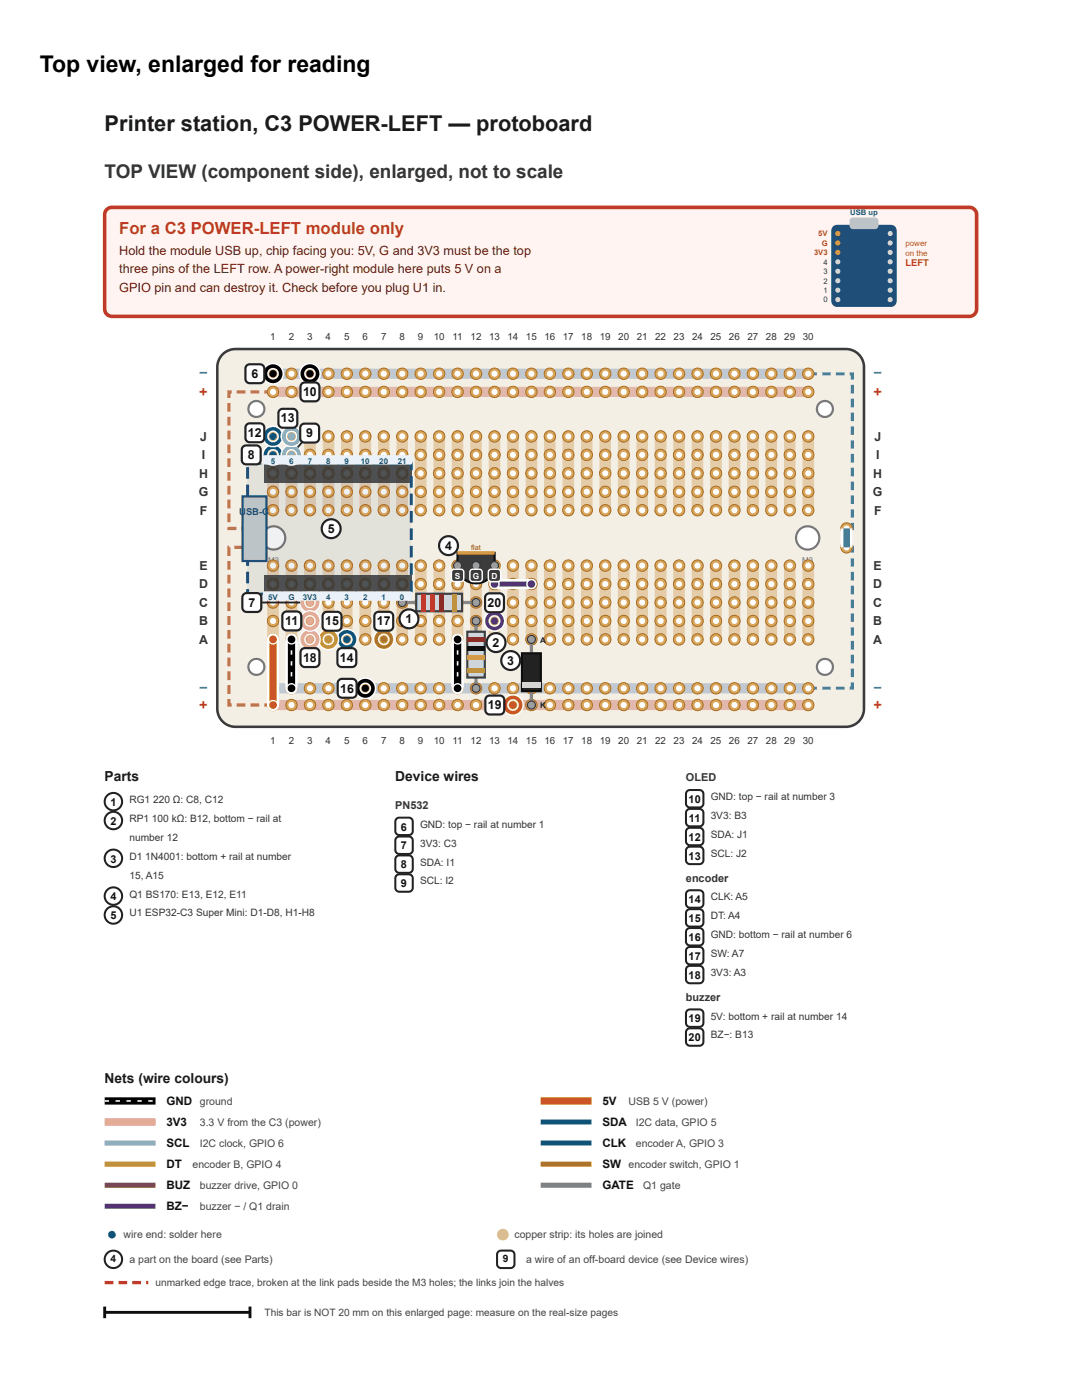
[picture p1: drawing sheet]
<svg xmlns="http://www.w3.org/2000/svg" width="216mm" height="279mm" viewBox="0 0 216 279" stroke-linecap="round" stroke-linejoin="round" font-family="sans-serif">
<defs><g id="words">
<text font-size="4.6" x="7.9" y="14.3">Top view, enlarged for reading</text>
<text font-size="4.3" fill="#1a1a1a" x="20.9" y="26.2">Printer station, C3 POWER-LEFT — protoboard</text>
<text font-size="3.8" fill="#333" x="20.9" y="35.6">TOP VIEW (component side), enlarged, not to scale</text>
<text font-size="3.3" fill="#c0392b" x="23.8" y="46.6">For a C3 POWER-LEFT module only</text>
<g font-size="2.9" fill="#4a6fa5">
<text x="39.8" y="75.5">−</text>
<text x="174.3" y="75.5">−</text>
<text x="39.8" y="138.3">−</text>
<text x="174.3" y="138.3">−</text>
</g>
<g font-size="2.9" fill="#c0392b">
<text x="39.8" y="79.2">+</text>
<text x="174.3" y="79.2">+</text>
<text x="39.8" y="141.6">+</text>
<text x="174.3" y="141.6">+</text>
</g>
<g font-size="2.8" fill="#1a1a1a">
<text x="20.9" y="155.9">Parts</text>
<text x="78.9" y="155.9">Device wires</text>
<text x="20.9" y="216.1">Nets (wire colours)</text>
</g>
<g font-size="2.5" fill="#5a1a12">
<text x="23.8" y="51">Hold the module USB up, chip facing you: 5V, G and 3V3 must be the top</text>
<text x="23.8" y="54.6">three pins of the LEFT row. A power-right module here puts 5 V on a</text>
<text x="23.8" y="58.2">GPIO pin and can destroy it. Check before you plug U1 in.</text>
</g>
<g font-size="2.5" fill="#111">
<text x="50.2" y="75.4">6</text>
<text x="60.5" y="79.1">10</text>
<text x="49.5" y="87.2">12</text>
<text x="56.1" y="84.3">13</text>
<text x="61.1" y="87.3">9</text>
<text x="49.4" y="91.6">8</text>
<text x="65.4" y="106.4">5</text>
<text x="88.8" y="109.7">4</text>
<text x="49.6" y="121.1">7</text>
<text x="56.9" y="124.8">11</text>
<text x="64.9" y="124.8">15</text>
<text x="75.2" y="124.8">17</text>
<text x="80.9" y="124.3">1</text>
<text x="97.3" y="121.1">20</text>
<text x="98.3" y="129.1">2</text>
<text x="60.5" y="132.1">18</text>
<text x="67.8" y="132.1">14</text>
<text x="101.2" y="132.7">3</text>
<text x="67.9" y="138.2">16</text>
<text x="97.4" y="141.5">19</text>
</g>
<g font-size="2.5" fill="#333">
<text x="39.9" y="88">J</text>
<text x="174.5" y="88">J</text>
<text x="39.7" y="95.3">H</text>
<text x="40.3" y="91.6">I</text>
<text x="174.3" y="95.3">H</text>
<text x="174.8" y="91.6">I</text>
<text x="39.6" y="99">G</text>
<text x="174.2" y="99">G</text>
<text x="39.9" y="102.7">F</text>
<text x="174.4" y="102.7">F</text>
<text x="39.8" y="113.7">E</text>
<text x="174.3" y="113.7">E</text>
<text x="39.7" y="117.4">D</text>
<text x="174.3" y="117.4">D</text>
<text x="39.7" y="121.1">C</text>
<text x="39.7" y="124.8">B</text>
<text x="174.3" y="121.1">C</text>
<text x="174.3" y="124.8">B</text>
<text x="39.7" y="128.5">A</text>
<text x="174.3" y="128.5">A</text>
</g>
<g font-size="2.3" fill="#111">
<text x="33.2" y="220.4">GND</text>
<text x="120.2" y="220.4">5V</text>
<text x="33.2" y="224.6">3V3</text>
<text x="120.2" y="224.6">SDA</text>
<text x="33.2" y="228.9">SCL</text>
<text x="33.2" y="233.1">DT</text>
<text x="120.2" y="228.9">CLK</text>
<text x="120.2" y="233.1">SW</text>
<text x="33.2" y="237.3">BUZ</text>
<text x="120.2" y="237.3">GATE</text>
<text x="33.2" y="241.5">BZ−</text>
</g>
<g font-size="2.2" fill="#333">
<text x="136.9" y="155.9">OLED</text>
<text x="78.9" y="161.4">PN532</text>
<text x="136.9" y="175.9">encoder</text>
<text x="136.9" y="199.7">buzzer</text>
</g>
<g font-size="2.2" fill="#111">
<text x="22" y="160.8">1</text>
<text x="137.4" y="160.2">10</text>
<text x="22" y="164.6">2</text>
<text x="80" y="165.8">6</text>
<text x="137.4" y="167.8">12</text>
<text x="137.5" y="164">11</text>
<text x="22" y="172.1">3</text>
<text x="80" y="169.5">7</text>
<text x="80" y="173.3">8</text>
<text x="137.4" y="171.6">13</text>
<text x="22" y="179.7">4</text>
<text x="80" y="177.1">9</text>
<text x="22" y="183.4">5</text>
<text x="137.4" y="180.3">14</text>
<text x="137.4" y="184">15</text>
<text x="137.4" y="187.8">16</text>
<text x="137.4" y="191.6">17</text>
<text x="137.4" y="195.3">18</text>
<text x="137.4" y="204">19</text>
<text x="137.4" y="207.8">20</text>
</g>
<g font-size="2.1" fill="#444">
<text x="39.9" y="220.4">ground</text>
<text x="125.4" y="220.4">USB 5 V (power)</text>
<text x="39.9" y="224.6">3.3 V from the C3 (power)</text>
<text x="126.9" y="224.6">I2C data, GPIO 5</text>
<text x="38.4" y="233.1">encoder B, GPIO 4</text>
<text x="39.9" y="228.9">I2C clock, GPIO 6</text>
<text x="125.4" y="233.1">encoder switch, GPIO 1</text>
<text x="126.9" y="228.9">encoder A, GPIO 3</text>
<text x="39.9" y="237.3">buzzer drive, GPIO 0</text>
<text x="128.3" y="237.3">Q1 gate</text>
<text x="39.9" y="241.5">buzzer − / Q1 drain</text>
<text x="24.7" y="247.1">wire end: solder here</text>
<text x="102.7" y="247.1">copper strip: its holes are joined</text>
<text x="25.8" y="252.1">a part on the board (see Parts)</text>
<text x="105" y="252.1">a wire of an off-board device (see Device wires)</text>
</g>
<g font-size="2" fill="#333">
<text x="53.9" y="67.9">1</text>
<text x="57.6" y="67.9">2</text>
<text x="61.3" y="67.9">3</text>
<text x="65" y="67.9">4</text>
<text x="68.7" y="67.9">5</text>
<text x="72.3" y="67.9">6</text>
<text x="76" y="67.9">7</text>
<text x="79.7" y="67.9">8</text>
<text x="83.4" y="67.9">9</text>
<text x="86.5" y="67.9">10</text>
<text x="90.3" y="67.9">11</text>
<text x="93.9" y="67.9">12</text>
<text x="97.6" y="67.9">13</text>
<text x="101.3" y="67.9">14</text>
<text x="104.9" y="67.9">15</text>
<text x="108.6" y="67.9">16</text>
<text x="112.3" y="67.9">17</text>
<text x="116" y="67.9">18</text>
<text x="119.7" y="67.9">19</text>
<text x="123.4" y="67.9">20</text>
<text x="127" y="67.9">21</text>
<text x="130.7" y="67.9">22</text>
<text x="134.4" y="67.9">23</text>
<text x="138.1" y="67.9">24</text>
<text x="141.8" y="67.9">25</text>
<text x="145.5" y="67.9">26</text>
<text x="149.1" y="67.9">27</text>
<text x="152.8" y="67.9">28</text>
<text x="156.5" y="67.9">29</text>
<text x="160.2" y="67.9">30</text>
<text x="53.9" y="148.5">1</text>
<text x="57.6" y="148.5">2</text>
<text x="61.3" y="148.5">3</text>
<text x="65" y="148.5">4</text>
<text x="68.7" y="148.5">5</text>
<text x="72.3" y="148.5">6</text>
<text x="76" y="148.5">7</text>
<text x="79.7" y="148.5">8</text>
<text x="83.4" y="148.5">9</text>
<text x="86.5" y="148.5">10</text>
<text x="90.3" y="148.5">11</text>
<text x="93.9" y="148.5">12</text>
<text x="97.6" y="148.5">13</text>
<text x="101.3" y="148.5">14</text>
<text x="104.9" y="148.5">15</text>
<text x="108.6" y="148.5">16</text>
<text x="112.3" y="148.5">17</text>
<text x="116" y="148.5">18</text>
<text x="119.7" y="148.5">19</text>
<text x="123.4" y="148.5">20</text>
<text x="127" y="148.5">21</text>
<text x="130.7" y="148.5">22</text>
<text x="134.4" y="148.5">23</text>
<text x="138.1" y="148.5">24</text>
<text x="141.8" y="148.5">25</text>
<text x="145.5" y="148.5">26</text>
<text x="149.1" y="148.5">27</text>
<text x="152.8" y="148.5">28</text>
<text x="156.5" y="148.5">29</text>
<text x="160.2" y="148.5">30</text>
<text x="25.8" y="160.3">RG1</text>
<text x="30.6" y="160.3">220 Ω: C8, C12</text>
<text x="141.8" y="159.7">GND: top − rail at number 3</text>
<text x="25.8" y="164">RP1</text>
<text x="25.8" y="167.8">number 12</text>
<text x="30.3" y="164">100 kΩ: B12, bottom − rail at</text>
<text x="83.8" y="165.2">GND: top − rail at number 1</text>
<text x="141.8" y="163.5">3V3: B3</text>
<text x="141.8" y="167.2">SDA: J1</text>
<text x="25.8" y="171.6">D1</text>
<text x="29" y="171.6">1N4001: bottom + rail at number</text>
<text x="83.8" y="169">3V3: C3</text>
<text x="83.8" y="172.7">SDA: I1</text>
<text x="141.8" y="171">SCL: J2</text>
<text x="25.8" y="175.4">15, A15</text>
<text x="25.8" y="179.1">Q1 BS170: E13, E12, E11</text>
<text x="83.8" y="176.5">SCL: I2</text>
<text x="141.8" y="179.7">CLK: A5</text>
<text x="25.8" y="182.9">U1 ESP32-C3 Super Mini: D1-D8, H1-H8</text>
<text x="141.8" y="183.5">DT: A4</text>
<text x="141.8" y="187.2">GND: bottom − rail at number 6</text>
<text x="141.8" y="191">SW: A7</text>
<text x="141.8" y="194.8">3V3: A3</text>
<text x="141.8" y="203.5">5V: bottom + rail at number 14</text>
<text x="141.8" y="207.3">BZ−: B13</text>
</g>
<g font-size="2" fill="#111">
<text x="22.1" y="251.9">4</text>
<text x="100.4" y="251.9">9</text>
</g>
<g font-size="2" fill="#444">
<text x="31" y="256.7">unmarked edge trace, broken at the link pads beside the M3 holes; the links join the halves</text>
<text x="52.8" y="262.6">This bar is NOT 20 mm on this enlarged page: measure on the real-size pages</text>
</g>
<text font-size="1.9" fill="#c0392b" x="180.7" y="53.1">LEFT</text>
<text font-size="1.9" fill="#1f4e79" x="47.7" y="102.8">USB-C</text>
<g font-size="1.7" fill="#fff">
<text x="90.8" y="115.5">S</text>
<text x="94.3" y="115.5">G</text>
<text x="98.1" y="115.5">D</text>
</g>
<g font-size="1.6" fill="#c0392b">
<text x="180.7" y="49.1">power</text>
<text x="180.7" y="51.1">on the</text>
</g>
<g font-size="1.6" fill="#1f4e79">
<text x="54" y="92.5">5</text>
<text x="57.7" y="92.5">6</text>
<text x="61.4" y="92.5">7</text>
<text x="65.1" y="92.5">8</text>
<text x="68.8" y="92.5">9</text>
<text x="72" y="92.5">10</text>
<text x="75.7" y="92.5">20</text>
<text x="79.4" y="92.5">21</text>
<text x="53.5" y="119.7">5V</text>
<text x="57.5" y="119.7">G</text>
<text x="60.4" y="119.7">3V3</text>
<text x="65.1" y="119.7">4</text>
<text x="68.8" y="119.7">3</text>
<text x="72.4" y="119.7">2</text>
<text x="76.1" y="119.7">1</text>
<text x="79.8" y="119.7">0</text>
</g>
<g font-size="1.6" fill="#777">
<text x="53.5" y="112.3">M3</text>
<text x="160.1" y="112.3">M3</text>
</g>
<g font-size="1.6" fill="#222">
<text x="107.8" y="128.3">A</text>
<text x="107.8" y="141.4">K</text>
</g>
<g font-size="1.5" fill="#c0392b">
<text x="163.3" y="47.2">5V</text>
<text x="162.4" y="50.9">3V3</text>
<text x="164" y="49">G</text>
</g>
<text font-size="1.5" fill="#1f4e79" x="169.6" y="43">USB up</text>
<g font-size="1.5" fill="#333">
<text x="164.3" y="52.8">4</text>
<text x="164.3" y="54.7">3</text>
<text x="164.3" y="56.6">2</text>
<text x="164.3" y="58.5">1</text>
<text x="164.3" y="60.3">0</text>
</g>
<text font-size="1.4" fill="#7a6400" x="94" y="109.8">flat</text>
</g></defs>
<path d="M21.3 41.8l.5-.3 .5-.1h171.1a1.45 1.45 0 0 1 1.5 1.4v18.9a1.45 1.45 0 0 1-1.5 1.4h-171.1a1.45 1.45 0 0 1-1.4-1.4v-18.9l.1-.5z" fill="#fff4f2"/>
<path d="M21.3 41.8l.5-.3 .5-.1h171.1a1.45 1.45 0 0 1 1.5 1.4v18.9a1.45 1.45 0 0 1-1.5 1.4h-171.1a1.45 1.45 0 0 1-1.4-1.4v-18.9l.1-.5z" fill="none" stroke="#c0392b" stroke-width=".72" stroke-linecap="butt"/>
<path d="M166.2 45.2l.8-.3h10.8a1.16 1.16 0 0 1 1.1 1.1v14.1a1.16 1.16 0 0 1-1.1 1.1h-10.8a1.16 1.16 0 0 1-1.1-1.1v-14.1z" fill="#1f4e79"/>
<path d="M169.7 43.6l.5-.2h4.4a.72 .72 0 0 1 .7 .7v.9a.72 .72 0 0 1-.7 .7h-4.4a.72 .72 0 0 1-.7-.7v-1z" fill="#bdc3c7"/>
<circle cx="167.2" cy="46.6" r=".51" fill="#f1c40f"/>
<circle cx="177.6" cy="46.6" r=".51" fill="#d9d9d9"/>
<circle cx="167.2" cy="48.5" r=".51" fill="#f1c40f"/>
<circle cx="177.6" cy="48.5" r=".51" fill="#d9d9d9"/>
<circle cx="167.2" cy="50.4" r=".51" fill="#f1c40f"/>
<g fill="#d9d9d9">
<circle cx="177.6" cy="50.4" r=".51"/>
<circle cx="167.2" cy="52.3" r=".51"/>
<circle cx="177.6" cy="52.3" r=".51"/>
<circle cx="167.2" cy="54.1" r=".51"/>
<circle cx="177.6" cy="54.1" r=".51"/>
<circle cx="167.2" cy="56" r=".51"/>
<circle cx="177.6" cy="56" r=".51"/>
<circle cx="167.2" cy="57.9" r=".51"/>
<circle cx="177.6" cy="57.9" r=".51"/>
<circle cx="167.2" cy="59.8" r=".51"/>
<circle cx="177.6" cy="59.8" r=".51"/>
</g>
<path d="M44.4 70.7l1.2-.8 1.4-.2h121.8a3.6 3.6 0 0 1 3.6 3.6v68.1a3.6 3.6 0 0 1-3.6 3.7h-121.8a3.6 3.6 0 0 1-3.6-3.7v-68.1l.2-1.4z" fill="#f3efe4"/>
<path d="M44.4 70.7l1.2-.8 1.4-.2h121.8a3.6 3.6 0 0 1 3.6 3.6v68.1a3.6 3.6 0 0 1-3.6 3.7h-121.8a3.6 3.6 0 0 1-3.6-3.7v-68.1l.2-1.4z" fill="none" stroke="#3b3b3b" stroke-width=".51"/>
<g fill="#c98b3a">
<path d="M53.7 86.3a1.16 1.16 0 0 1 1.2-.3 1.16 1.16 0 0 1 .7 1.1v14.7a1.16 1.16 0 0 1-1.1 1.2 1.16 1.16 0 0 1-1.2-1.2v-14.7z"/>
<path d="M53.7 112.1a1.16 1.16 0 0 1 1.2-.3 1.16 1.16 0 0 1 .7 1.1v14.7a1.16 1.16 0 0 1-1.1 1.2 1.16 1.16 0 0 1-1.2-1.2v-14.7z"/>
<path d="M57.3 86.3a1.16 1.16 0 0 1 1.3-.3 1.16 1.16 0 0 1 .7 1.1v14.7a1.16 1.16 0 0 1-1.1 1.2 1.16 1.16 0 0 1-1.2-1.2v-14.7z"/>
<path d="M57.3 112.1a1.16 1.16 0 0 1 1.3-.3 1.16 1.16 0 0 1 .7 1.1v14.7a1.16 1.16 0 0 1-1.1 1.2 1.16 1.16 0 0 1-1.2-1.2v-14.7z"/>
<path d="M61 86.3a1.16 1.16 0 0 1 1.3-.3 1.16 1.16 0 0 1 .7 1.1v14.7a1.16 1.16 0 0 1-1.2 1.2 1.16 1.16 0 0 1-1.1-1.2v-14.7z"/>
<path d="M61 112.1a1.16 1.16 0 0 1 1.3-.3 1.16 1.16 0 0 1 .7 1.1v14.7a1.16 1.16 0 0 1-1.2 1.2 1.16 1.16 0 0 1-1.1-1.2v-14.7z"/>
<path d="M64.7 86.3a1.16 1.16 0 0 1 1.3-.3 1.16 1.16 0 0 1 .7 1.1v14.7a1.16 1.16 0 0 1-1.2 1.2 1.16 1.16 0 0 1-1.1-1.2v-14.7z"/>
<path d="M64.7 112.1a1.16 1.16 0 0 1 1.3-.3 1.16 1.16 0 0 1 .7 1.1v14.7a1.16 1.16 0 0 1-1.2 1.2 1.16 1.16 0 0 1-1.1-1.2v-14.7z"/>
<path d="M68.4 86.3a1.16 1.16 0 0 1 1.3-.3 1.16 1.16 0 0 1 .7 1.1v14.7a1.16 1.16 0 0 1-1.2 1.2 1.16 1.16 0 0 1-1.1-1.2v-14.7z"/>
<path d="M68.4 112.1a1.16 1.16 0 0 1 1.3-.3 1.16 1.16 0 0 1 .7 1.1v14.7a1.16 1.16 0 0 1-1.2 1.2 1.16 1.16 0 0 1-1.1-1.2v-14.7z"/>
<path d="M72.1 86.3a1.16 1.16 0 0 1 1.2-.3 1.16 1.16 0 0 1 .8 1.1v14.7a1.16 1.16 0 0 1-1.2 1.2 1.16 1.16 0 0 1-1.2-1.2v-14.7z"/>
<path d="M72.1 112.1a1.16 1.16 0 0 1 1.2-.3 1.16 1.16 0 0 1 .8 1.1v14.7a1.16 1.16 0 0 1-1.2 1.2 1.16 1.16 0 0 1-1.2-1.2v-14.7z"/>
<path d="M75.8 86.3a1.16 1.16 0 0 1 1.2-.3 1.16 1.16 0 0 1 .7 1.1v14.7a1.16 1.16 0 0 1-1.1 1.2 1.16 1.16 0 0 1-1.2-1.2v-14.7z"/>
<path d="M75.8 112.1a1.16 1.16 0 0 1 1.2-.3 1.16 1.16 0 0 1 .7 1.1v14.7a1.16 1.16 0 0 1-1.1 1.2 1.16 1.16 0 0 1-1.2-1.2v-14.7z"/>
<path d="M79.4 86.3a1.16 1.16 0 0 1 1.3-.3 1.16 1.16 0 0 1 .7 1.1v14.7a1.16 1.16 0 0 1-1.1 1.2 1.16 1.16 0 0 1-1.2-1.2v-14.7z"/>
<path d="M79.4 112.1a1.16 1.16 0 0 1 1.3-.3 1.16 1.16 0 0 1 .7 1.1v14.7a1.16 1.16 0 0 1-1.1 1.2 1.16 1.16 0 0 1-1.2-1.2v-14.7z"/>
<path d="M83.1 86.3a1.16 1.16 0 0 1 1.3-.3 1.16 1.16 0 0 1 .7 1.1v14.7a1.16 1.16 0 0 1-1.2 1.2 1.16 1.16 0 0 1-1.1-1.2v-14.7z"/>
<path d="M83.1 112.1a1.16 1.16 0 0 1 1.3-.3 1.16 1.16 0 0 1 .7 1.1v14.7a1.16 1.16 0 0 1-1.2 1.2 1.16 1.16 0 0 1-1.1-1.2v-14.7z"/>
<path d="M86.8 86.3a1.16 1.16 0 0 1 1.3-.3 1.16 1.16 0 0 1 .7 1.1v14.7a1.16 1.16 0 0 1-1.2 1.2 1.16 1.16 0 0 1-1.1-1.2v-14.7z"/>
<path d="M86.8 112.1a1.16 1.16 0 0 1 1.3-.3 1.16 1.16 0 0 1 .7 1.1v14.7a1.16 1.16 0 0 1-1.2 1.2 1.16 1.16 0 0 1-1.1-1.2v-14.7z"/>
<path d="M90.5 86.3a1.16 1.16 0 0 1 1.3-.3 1.16 1.16 0 0 1 .7 1.1v14.7a1.16 1.16 0 0 1-1.2 1.2 1.16 1.16 0 0 1-1.2-1.2v-14.7z"/>
<path d="M90.5 112.1a1.16 1.16 0 0 1 1.3-.3 1.16 1.16 0 0 1 .7 1.1v14.7a1.16 1.16 0 0 1-1.2 1.2 1.16 1.16 0 0 1-1.2-1.2v-14.7z"/>
<path d="M94.2 86.3a1.16 1.16 0 0 1 1.2-.3 1.16 1.16 0 0 1 .8 1.1v14.7a1.16 1.16 0 0 1-1.2 1.2 1.16 1.16 0 0 1-1.2-1.2v-14.7z"/>
<path d="M94.2 112.1a1.16 1.16 0 0 1 1.2-.3 1.16 1.16 0 0 1 .8 1.1v14.7a1.16 1.16 0 0 1-1.2 1.2 1.16 1.16 0 0 1-1.2-1.2v-14.7z"/>
<path d="M97.9 86.3a1.16 1.16 0 0 1 1.2-.3 1.16 1.16 0 0 1 .7 1.1v14.7a1.16 1.16 0 0 1-1.1 1.2 1.16 1.16 0 0 1-1.2-1.2v-14.7z"/>
<path d="M97.9 112.1a1.16 1.16 0 0 1 1.2-.3 1.16 1.16 0 0 1 .7 1.1v14.7a1.16 1.16 0 0 1-1.1 1.2 1.16 1.16 0 0 1-1.2-1.2v-14.7z"/>
<path d="M101.5 86.3a1.16 1.16 0 0 1 1.3-.3 1.16 1.16 0 0 1 .7 1.1v14.7a1.16 1.16 0 0 1-1.1 1.2 1.16 1.16 0 0 1-1.2-1.2v-14.7z"/>
<path d="M101.5 112.1a1.16 1.16 0 0 1 1.3-.3 1.16 1.16 0 0 1 .7 1.1v14.7a1.16 1.16 0 0 1-1.1 1.2 1.16 1.16 0 0 1-1.2-1.2v-14.7z"/>
<path d="M105.2 86.3a1.16 1.16 0 0 1 1.3-.3 1.16 1.16 0 0 1 .7 1.1v14.7a1.16 1.16 0 0 1-1.2 1.2 1.16 1.16 0 0 1-1.1-1.2v-14.7z"/>
<path d="M105.2 112.1a1.16 1.16 0 0 1 1.3-.3 1.16 1.16 0 0 1 .7 1.1v14.7a1.16 1.16 0 0 1-1.2 1.2 1.16 1.16 0 0 1-1.1-1.2v-14.7z"/>
<path d="M108.9 86.3a1.16 1.16 0 0 1 1.3-.3 1.16 1.16 0 0 1 .7 1.1v14.7a1.16 1.16 0 0 1-1.2 1.2 1.16 1.16 0 0 1-1.1-1.2v-14.7z"/>
<path d="M108.9 112.1a1.16 1.16 0 0 1 1.3-.3 1.16 1.16 0 0 1 .7 1.1v14.7a1.16 1.16 0 0 1-1.2 1.2 1.16 1.16 0 0 1-1.1-1.2v-14.7z"/>
<path d="M112.6 86.3a1.16 1.16 0 0 1 1.2-.3 1.16 1.16 0 0 1 .8 1.1v14.7a1.16 1.16 0 0 1-1.2 1.2 1.16 1.16 0 0 1-1.2-1.2v-14.7z"/>
<path d="M112.6 112.1a1.16 1.16 0 0 1 1.2-.3 1.16 1.16 0 0 1 .8 1.1v14.7a1.16 1.16 0 0 1-1.2 1.2 1.16 1.16 0 0 1-1.2-1.2v-14.7z"/>
<path d="M116.3 86.3a1.16 1.16 0 0 1 1.2-.3 1.16 1.16 0 0 1 .7 1.1v14.7a1.16 1.16 0 0 1-1.1 1.2 1.16 1.16 0 0 1-1.2-1.2v-14.7z"/>
<path d="M116.3 112.1a1.16 1.16 0 0 1 1.2-.3 1.16 1.16 0 0 1 .7 1.1v14.7a1.16 1.16 0 0 1-1.1 1.2 1.16 1.16 0 0 1-1.2-1.2v-14.7z"/>
<path d="M119.9 86.3a1.16 1.16 0 0 1 1.3-.3 1.16 1.16 0 0 1 .7 1.1v14.7a1.16 1.16 0 0 1-1.1 1.2 1.16 1.16 0 0 1-1.2-1.2v-14.7z"/>
<path d="M119.9 112.1a1.16 1.16 0 0 1 1.3-.3 1.16 1.16 0 0 1 .7 1.1v14.7a1.16 1.16 0 0 1-1.1 1.2 1.16 1.16 0 0 1-1.2-1.2v-14.7z"/>
<path d="M123.6 86.3a1.16 1.16 0 0 1 1.3-.3 1.16 1.16 0 0 1 .7 1.1v14.7a1.16 1.16 0 0 1-1.1 1.2 1.16 1.16 0 0 1-1.2-1.2v-14.7z"/>
<path d="M123.6 112.1a1.16 1.16 0 0 1 1.3-.3 1.16 1.16 0 0 1 .7 1.1v14.7a1.16 1.16 0 0 1-1.1 1.2 1.16 1.16 0 0 1-1.2-1.2v-14.7z"/>
<path d="M127.3 86.3a1.16 1.16 0 0 1 1.3-.3 1.16 1.16 0 0 1 .7 1.1v14.7a1.16 1.16 0 0 1-1.2 1.2 1.16 1.16 0 0 1-1.1-1.2v-14.7z"/>
<path d="M127.3 112.1a1.16 1.16 0 0 1 1.3-.3 1.16 1.16 0 0 1 .7 1.1v14.7a1.16 1.16 0 0 1-1.2 1.2 1.16 1.16 0 0 1-1.1-1.2v-14.7z"/>
<path d="M131 86.3a1.16 1.16 0 0 1 1.3-.3 1.16 1.16 0 0 1 .7 1.1v14.7a1.16 1.16 0 0 1-1.2 1.2 1.16 1.16 0 0 1-1.1-1.2v-14.7z"/>
<path d="M131 112.1a1.16 1.16 0 0 1 1.3-.3 1.16 1.16 0 0 1 .7 1.1v14.7a1.16 1.16 0 0 1-1.2 1.2 1.16 1.16 0 0 1-1.1-1.2v-14.7z"/>
<path d="M134.7 86.3a1.16 1.16 0 0 1 1.2-.3 1.16 1.16 0 0 1 .8 1.1v14.7a1.16 1.16 0 0 1-1.2 1.2 1.16 1.16 0 0 1-1.2-1.2v-14.7z"/>
<path d="M134.7 112.1a1.16 1.16 0 0 1 1.2-.3 1.16 1.16 0 0 1 .8 1.1v14.7a1.16 1.16 0 0 1-1.2 1.2 1.16 1.16 0 0 1-1.2-1.2v-14.7z"/>
<path d="M138.4 86.3a1.16 1.16 0 0 1 1.2-.3 1.16 1.16 0 0 1 .7 1.1v14.7a1.16 1.16 0 0 1-1.1 1.2 1.16 1.16 0 0 1-1.2-1.2v-14.7z"/>
<path d="M138.4 112.1a1.16 1.16 0 0 1 1.2-.3 1.16 1.16 0 0 1 .7 1.1v14.7a1.16 1.16 0 0 1-1.1 1.2 1.16 1.16 0 0 1-1.2-1.2v-14.7z"/>
<path d="M142 86.3a1.16 1.16 0 0 1 1.3-.3 1.16 1.16 0 0 1 .7 1.1v14.7a1.16 1.16 0 0 1-1.1 1.2 1.16 1.16 0 0 1-1.2-1.2v-14.7z"/>
<path d="M142 112.1a1.16 1.16 0 0 1 1.3-.3 1.16 1.16 0 0 1 .7 1.1v14.7a1.16 1.16 0 0 1-1.1 1.2 1.16 1.16 0 0 1-1.2-1.2v-14.7z"/>
<path d="M145.7 86.3a1.16 1.16 0 0 1 1.3-.3 1.16 1.16 0 0 1 .7 1.1v14.7a1.16 1.16 0 0 1-1.2 1.2 1.16 1.16 0 0 1-1.1-1.2v-14.7z"/>
<path d="M145.7 112.1a1.16 1.16 0 0 1 1.3-.3 1.16 1.16 0 0 1 .7 1.1v14.7a1.16 1.16 0 0 1-1.2 1.2 1.16 1.16 0 0 1-1.1-1.2v-14.7z"/>
<path d="M149.4 86.3a1.16 1.16 0 0 1 1.3-.3 1.16 1.16 0 0 1 .7 1.1v14.7a1.16 1.16 0 0 1-1.2 1.2 1.16 1.16 0 0 1-1.1-1.2v-14.7z"/>
<path d="M149.4 112.1a1.16 1.16 0 0 1 1.3-.3 1.16 1.16 0 0 1 .7 1.1v14.7a1.16 1.16 0 0 1-1.2 1.2 1.16 1.16 0 0 1-1.1-1.2v-14.7z"/>
<path d="M153.1 86.3a1.16 1.16 0 0 1 1.3-.3 1.16 1.16 0 0 1 .7 1.1v14.7a1.16 1.16 0 0 1-1.2 1.2 1.16 1.16 0 0 1-1.1-1.2v-14.7z"/>
<path d="M153.1 112.1a1.16 1.16 0 0 1 1.3-.3 1.16 1.16 0 0 1 .7 1.1v14.7a1.16 1.16 0 0 1-1.2 1.2 1.16 1.16 0 0 1-1.1-1.2v-14.7z"/>
<path d="M156.8 86.3a1.16 1.16 0 0 1 1.2-.3 1.16 1.16 0 0 1 .8 1.1v14.7a1.16 1.16 0 0 1-1.2 1.2 1.16 1.16 0 0 1-1.2-1.2v-14.7z"/>
<path d="M156.8 112.1a1.16 1.16 0 0 1 1.2-.3 1.16 1.16 0 0 1 .8 1.1v14.7a1.16 1.16 0 0 1-1.2 1.2 1.16 1.16 0 0 1-1.2-1.2v-14.7z"/>
<path d="M160.5 86.3a1.16 1.16 0 0 1 1.2-.3 1.16 1.16 0 0 1 .7 1.1v14.7a1.16 1.16 0 0 1-1.1 1.2 1.16 1.16 0 0 1-1.2-1.2v-14.7z"/>
<path d="M160.5 112.1a1.16 1.16 0 0 1 1.2-.3 1.16 1.16 0 0 1 .7 1.1v14.7a1.16 1.16 0 0 1-1.1 1.2 1.16 1.16 0 0 1-1.2-1.2v-14.7z"/>
</g>
<path d="M53.6 73.9l.7-.3h107.1a1.01 1.01 0 0 1 1 1 1.01 1.01 0 0 1-1 1h-107.1a1.01 1.01 0 0 1-.9-.6 1.01 1.01 0 0 1 .2-1.1z" fill="#4a6fa5"/>
<path d="M53.6 77.5l.7-.3h107.1a1.01 1.01 0 0 1 1 1 1.01 1.01 0 0 1-1 1h-107.1a1.01 1.01 0 0 1-.9-.6 1.01 1.01 0 0 1 .2-1.1z" fill="#c0392b"/>
<path d="M53.6 136.6l.7-.2h107.1a1.01 1.01 0 0 1 1 1 1.01 1.01 0 0 1-1 1h-107.1a1.01 1.01 0 0 1-.9-.6 1.01 1.01 0 0 1 .2-1.2z" fill="#4a6fa5"/>
<g fill="#c0392b">
<path d="M53.6 140l.7-.3h107.1a1.01 1.01 0 0 1 1 1 1.01 1.01 0 0 1-1 1h-107.1a1.01 1.01 0 0 1-.9-.6 1.01 1.01 0 0 1 .2-1.1z"/>
<path d="M52.7 77.9h1.8v.6h-1.8zM50 77.9h1.7v.6h-1.7zM47.2 77.9h1.8v.6h-1.8zM45.4 77.9h.8v.6h-.5v-.3h.3v1.2h-.6zM45.4 80.4h.6v1.8h-.6zM45.4 83.2h.6v1.7h-.6zM45.4 85.9h.6v1.8h-.6zM45.4 88.7h.6v1.7h-.6zM45.4 91.4h.6v1.8h-.6zM45.4 94.2h.6v1.7h-.6zM45.4 97h.6v1.7h-.6zM45.4 99.7h.6v1.8h-.6zM45.4 102.5h.6v1.7h-.6zM45.4 105.2h.6v.3h-.3v-.4h1.5v.7h-1.8zM48.2 105.1h1.7v.7h-1.7z"/>
<path d="M52.7 140.4h1.8v.6h-1.8zM50 140.4h1.7v.6h-1.7zM47.2 140.4h1.8v.6h-1.8zM45.4 139.5h.6v1.2h-.3v-.3h.5v.6h-.8zM45.4 136.7h.6v1.8h-.6zM45.4 134h.6v1.7h-.6zM45.4 131.2h.6v1.8h-.6zM45.4 128.5h.6v1.7h-.6zM45.4 125.7h.6v1.8h-.6zM45.4 123h.6v1.7h-.6zM45.4 120.2h.6v1.8h-.6zM45.4 117.5h.6v1.7h-.6zM45.4 114.7h.6v1.7h-.6zM45.4 112h.6v1.7h-.6zM45.4 108.9h.3v.7v-.4h.3v1.7h-.6zM46.7 108.9h1.8v.7h-1.8zM49.5 108.9h1.3v.7h-1.3z"/>
</g>
<g fill="#4a6fa5">
<path d="M161.3 74.3h1.7v.6h-1.7zM164 74.3h1.8v.6h-1.8zM166.8 74.3h1.7v.6h-1.7zM169.5 74.3h.9v1.5h-.6v-1.2h.3v.3h-.6zM169.8 76.8h.6v1.7h-.6zM169.8 79.6h.6v1.7h-.6zM169.8 82.3h.6v1.8h-.6zM169.8 85.1h.6v1.7h-.6zM169.8 87.8h.6v1.8h-.6zM169.8 90.6h.6v1.7h-.6zM169.8 93.3h.6v1.8h-.6zM169.8 96.1h.6v1.7h-.6zM169.8 98.8h.6v1.8h-.6zM169.8 101.6h.6v1.7h-.6zM169.8 104.4h.6v1.4h-.9v-.7h.6v.4h-.3z"/>
<path d="M161.3 137h1.7v.7h-1.7zM164 137h1.8v.7h-1.8zM166.8 137h1.7v.7h-1.7zM169.8 136.2h.6v1.5h-.9v-.7h.6v.4h-.3zM169.8 133.4h.6v1.7h-.6zM169.8 130.7h.6v1.7h-.6zM169.8 127.9h.6v1.7h-.6zM169.8 125.1h.6v1.8h-.6zM169.8 122.4h.6v1.7h-.6zM169.8 119.6h.6v1.8h-.6zM169.8 116.9h.6v1.7h-.6zM169.8 114.1h.6v1.8h-.6zM169.8 111.4h.6v1.7h-.6zM169.5 108.9h.9v1.5h-.6v-1.2h.3v.4h-.6z"/>
</g>
<circle cx="54.6" cy="107.4" r="2.32" fill="#fff"/>
<circle cx="54.6" cy="107.4" r="2.32" fill="none" stroke="#777" stroke-width=".43"/>
<circle cx="161.2" cy="107.4" r="2.32" fill="#fff"/>
<circle cx="161.2" cy="107.4" r="2.32" fill="none" stroke="#777" stroke-width=".43"/>
<circle cx="51.2" cy="81.6" r="1.59" fill="#fff"/>
<circle cx="51.2" cy="81.6" r="1.59" fill="none" stroke="#777" stroke-width=".43"/>
<circle cx="164.6" cy="81.6" r="1.59" fill="#fff"/>
<circle cx="164.6" cy="81.6" r="1.59" fill="none" stroke="#777" stroke-width=".43"/>
<circle cx="51.2" cy="133.1" r="1.59" fill="#fff"/>
<circle cx="51.2" cy="133.1" r="1.59" fill="none" stroke="#777" stroke-width=".43"/>
<circle cx="164.6" cy="133.1" r="1.59" fill="#fff"/>
<circle cx="164.6" cy="133.1" r="1.59" fill="none" stroke="#777" stroke-width=".43"/>
<circle cx="54.5" cy="87.1" r="1.13" fill="#d9a55a"/>
<circle cx="54.5" cy="87.1" r="1.13" fill="none" stroke="#a66d24" stroke-width=".2"/>
<circle cx="54.5" cy="87.1" r=".61" fill="#fff"/>
<circle cx="54.5" cy="90.8" r="1.13" fill="#d9a55a"/>
<circle cx="54.5" cy="90.8" r="1.13" fill="none" stroke="#a66d24" stroke-width=".2"/>
<circle cx="54.5" cy="90.8" r=".61" fill="#fff"/>
<circle cx="54.5" cy="94.5" r="1.13" fill="#d9a55a"/>
<circle cx="54.5" cy="94.5" r="1.13" fill="none" stroke="#a66d24" stroke-width=".2"/>
<circle cx="54.5" cy="94.5" r=".61" fill="#fff"/>
<circle cx="54.5" cy="98.1" r="1.13" fill="#d9a55a"/>
<circle cx="54.5" cy="98.1" r="1.13" fill="none" stroke="#a66d24" stroke-width=".2"/>
<circle cx="54.5" cy="98.1" r=".61" fill="#fff"/>
<circle cx="54.5" cy="101.8" r="1.13" fill="#d9a55a"/>
<circle cx="54.5" cy="101.8" r="1.13" fill="none" stroke="#a66d24" stroke-width=".2"/>
<circle cx="54.5" cy="101.8" r=".61" fill="#fff"/>
<circle cx="54.5" cy="112.9" r="1.13" fill="#d9a55a"/>
<circle cx="54.5" cy="112.9" r="1.13" fill="none" stroke="#a66d24" stroke-width=".2"/>
<circle cx="54.5" cy="112.9" r=".61" fill="#fff"/>
<circle cx="54.5" cy="116.6" r="1.13" fill="#d9a55a"/>
<circle cx="54.5" cy="116.6" r="1.13" fill="none" stroke="#a66d24" stroke-width=".2"/>
<circle cx="54.5" cy="116.6" r=".61" fill="#fff"/>
<circle cx="54.5" cy="120.2" r="1.13" fill="#d9a55a"/>
<circle cx="54.5" cy="120.2" r="1.13" fill="none" stroke="#a66d24" stroke-width=".2"/>
<circle cx="54.5" cy="120.2" r=".61" fill="#fff"/>
<circle cx="54.5" cy="123.9" r="1.13" fill="#d9a55a"/>
<circle cx="54.5" cy="123.9" r="1.13" fill="none" stroke="#a66d24" stroke-width=".2"/>
<circle cx="54.5" cy="123.9" r=".61" fill="#fff"/>
<circle cx="54.5" cy="127.6" r="1.13" fill="#d9a55a"/>
<circle cx="54.5" cy="127.6" r="1.13" fill="none" stroke="#a66d24" stroke-width=".2"/>
<circle cx="54.5" cy="127.6" r=".61" fill="#fff"/>
<circle cx="54.5" cy="74.6" r="1.13" fill="#d9a55a"/>
<circle cx="54.5" cy="74.6" r="1.13" fill="none" stroke="#a66d24" stroke-width=".2"/>
<circle cx="54.5" cy="74.6" r=".61" fill="#fff"/>
<circle cx="54.5" cy="78.2" r="1.13" fill="#d9a55a"/>
<circle cx="54.5" cy="78.2" r="1.13" fill="none" stroke="#a66d24" stroke-width=".2"/>
<circle cx="54.5" cy="78.2" r=".61" fill="#fff"/>
<circle cx="54.5" cy="137.4" r="1.13" fill="#d9a55a"/>
<circle cx="54.5" cy="137.4" r="1.13" fill="none" stroke="#a66d24" stroke-width=".2"/>
<circle cx="54.5" cy="137.4" r=".61" fill="#fff"/>
<circle cx="54.5" cy="140.7" r="1.13" fill="#d9a55a"/>
<circle cx="54.5" cy="140.7" r="1.13" fill="none" stroke="#a66d24" stroke-width=".2"/>
<circle cx="54.5" cy="140.7" r=".61" fill="#fff"/>
<circle cx="58.2" cy="87.1" r="1.13" fill="#d9a55a"/>
<circle cx="58.2" cy="87.1" r="1.13" fill="none" stroke="#a66d24" stroke-width=".2"/>
<circle cx="58.2" cy="87.1" r=".61" fill="#fff"/>
<circle cx="58.2" cy="90.8" r="1.13" fill="#d9a55a"/>
<circle cx="58.2" cy="90.8" r="1.13" fill="none" stroke="#a66d24" stroke-width=".2"/>
<circle cx="58.2" cy="90.8" r=".61" fill="#fff"/>
<circle cx="58.2" cy="94.5" r="1.13" fill="#d9a55a"/>
<circle cx="58.2" cy="94.5" r="1.13" fill="none" stroke="#a66d24" stroke-width=".2"/>
<circle cx="58.2" cy="94.5" r=".61" fill="#fff"/>
<circle cx="58.2" cy="98.1" r="1.13" fill="#d9a55a"/>
<circle cx="58.2" cy="98.1" r="1.13" fill="none" stroke="#a66d24" stroke-width=".2"/>
<circle cx="58.2" cy="98.1" r=".61" fill="#fff"/>
<circle cx="58.2" cy="101.8" r="1.13" fill="#d9a55a"/>
<circle cx="58.2" cy="101.8" r="1.13" fill="none" stroke="#a66d24" stroke-width=".2"/>
<circle cx="58.2" cy="101.8" r=".61" fill="#fff"/>
<circle cx="58.2" cy="112.9" r="1.13" fill="#d9a55a"/>
<circle cx="58.2" cy="112.9" r="1.13" fill="none" stroke="#a66d24" stroke-width=".2"/>
<circle cx="58.2" cy="112.9" r=".61" fill="#fff"/>
<circle cx="58.2" cy="116.6" r="1.13" fill="#d9a55a"/>
<circle cx="58.2" cy="116.6" r="1.13" fill="none" stroke="#a66d24" stroke-width=".2"/>
<circle cx="58.2" cy="116.6" r=".61" fill="#fff"/>
<circle cx="58.2" cy="120.2" r="1.13" fill="#d9a55a"/>
<circle cx="58.2" cy="120.2" r="1.13" fill="none" stroke="#a66d24" stroke-width=".2"/>
<circle cx="58.2" cy="120.2" r=".61" fill="#fff"/>
<circle cx="58.2" cy="123.9" r="1.13" fill="#d9a55a"/>
<circle cx="58.2" cy="123.9" r="1.13" fill="none" stroke="#a66d24" stroke-width=".2"/>
<circle cx="58.2" cy="123.9" r=".61" fill="#fff"/>
<circle cx="58.2" cy="127.6" r="1.13" fill="#d9a55a"/>
<circle cx="58.2" cy="127.6" r="1.13" fill="none" stroke="#a66d24" stroke-width=".2"/>
<circle cx="58.2" cy="127.6" r=".61" fill="#fff"/>
<circle cx="58.2" cy="74.6" r="1.13" fill="#d9a55a"/>
<circle cx="58.2" cy="74.6" r="1.13" fill="none" stroke="#a66d24" stroke-width=".2"/>
<circle cx="58.2" cy="74.6" r=".61" fill="#fff"/>
<circle cx="58.2" cy="78.2" r="1.13" fill="#d9a55a"/>
<circle cx="58.2" cy="78.2" r="1.13" fill="none" stroke="#a66d24" stroke-width=".2"/>
<circle cx="58.2" cy="78.2" r=".61" fill="#fff"/>
<circle cx="58.2" cy="137.4" r="1.13" fill="#d9a55a"/>
<circle cx="58.2" cy="137.4" r="1.13" fill="none" stroke="#a66d24" stroke-width=".2"/>
<circle cx="58.2" cy="137.4" r=".61" fill="#fff"/>
<circle cx="58.2" cy="140.7" r="1.13" fill="#d9a55a"/>
<circle cx="58.2" cy="140.7" r="1.13" fill="none" stroke="#a66d24" stroke-width=".2"/>
<circle cx="58.2" cy="140.7" r=".61" fill="#fff"/>
<circle cx="61.8" cy="87.1" r="1.13" fill="#d9a55a"/>
<circle cx="61.8" cy="87.1" r="1.13" fill="none" stroke="#a66d24" stroke-width=".2"/>
<circle cx="61.8" cy="87.1" r=".61" fill="#fff"/>
<circle cx="61.8" cy="90.8" r="1.13" fill="#d9a55a"/>
<circle cx="61.8" cy="90.8" r="1.13" fill="none" stroke="#a66d24" stroke-width=".2"/>
<circle cx="61.8" cy="90.8" r=".61" fill="#fff"/>
<circle cx="61.8" cy="94.5" r="1.13" fill="#d9a55a"/>
<circle cx="61.8" cy="94.5" r="1.13" fill="none" stroke="#a66d24" stroke-width=".2"/>
<circle cx="61.8" cy="94.5" r=".61" fill="#fff"/>
<circle cx="61.8" cy="98.1" r="1.13" fill="#d9a55a"/>
<circle cx="61.8" cy="98.1" r="1.13" fill="none" stroke="#a66d24" stroke-width=".2"/>
<circle cx="61.8" cy="98.1" r=".61" fill="#fff"/>
<circle cx="61.8" cy="101.8" r="1.13" fill="#d9a55a"/>
<circle cx="61.8" cy="101.8" r="1.13" fill="none" stroke="#a66d24" stroke-width=".2"/>
<circle cx="61.8" cy="101.8" r=".61" fill="#fff"/>
<circle cx="61.8" cy="112.9" r="1.13" fill="#d9a55a"/>
<circle cx="61.8" cy="112.9" r="1.13" fill="none" stroke="#a66d24" stroke-width=".2"/>
<circle cx="61.8" cy="112.9" r=".61" fill="#fff"/>
<circle cx="61.8" cy="116.6" r="1.13" fill="#d9a55a"/>
<circle cx="61.8" cy="116.6" r="1.13" fill="none" stroke="#a66d24" stroke-width=".2"/>
<circle cx="61.8" cy="116.6" r=".61" fill="#fff"/>
<circle cx="61.8" cy="120.2" r="1.13" fill="#d9a55a"/>
<circle cx="61.8" cy="120.2" r="1.13" fill="none" stroke="#a66d24" stroke-width=".2"/>
<circle cx="61.8" cy="120.2" r=".61" fill="#fff"/>
<circle cx="61.8" cy="123.9" r="1.13" fill="#d9a55a"/>
<circle cx="61.8" cy="123.9" r="1.13" fill="none" stroke="#a66d24" stroke-width=".2"/>
<circle cx="61.8" cy="123.9" r=".61" fill="#fff"/>
<circle cx="61.8" cy="127.6" r="1.13" fill="#d9a55a"/>
<circle cx="61.8" cy="127.6" r="1.13" fill="none" stroke="#a66d24" stroke-width=".2"/>
<circle cx="61.8" cy="127.6" r=".61" fill="#fff"/>
<circle cx="61.8" cy="74.6" r="1.13" fill="#d9a55a"/>
<circle cx="61.8" cy="74.6" r="1.13" fill="none" stroke="#a66d24" stroke-width=".2"/>
<circle cx="61.8" cy="74.6" r=".61" fill="#fff"/>
<circle cx="61.8" cy="78.2" r="1.13" fill="#d9a55a"/>
<circle cx="61.8" cy="78.2" r="1.13" fill="none" stroke="#a66d24" stroke-width=".2"/>
<circle cx="61.8" cy="78.2" r=".61" fill="#fff"/>
<circle cx="61.8" cy="137.4" r="1.13" fill="#d9a55a"/>
<circle cx="61.8" cy="137.4" r="1.13" fill="none" stroke="#a66d24" stroke-width=".2"/>
<circle cx="61.8" cy="137.4" r=".61" fill="#fff"/>
<circle cx="61.8" cy="140.7" r="1.13" fill="#d9a55a"/>
<circle cx="61.8" cy="140.7" r="1.13" fill="none" stroke="#a66d24" stroke-width=".2"/>
<circle cx="61.8" cy="140.7" r=".61" fill="#fff"/>
<circle cx="65.5" cy="87.1" r="1.13" fill="#d9a55a"/>
<circle cx="65.5" cy="87.1" r="1.13" fill="none" stroke="#a66d24" stroke-width=".2"/>
<circle cx="65.5" cy="87.1" r=".61" fill="#fff"/>
<circle cx="65.5" cy="90.8" r="1.13" fill="#d9a55a"/>
<circle cx="65.5" cy="90.8" r="1.13" fill="none" stroke="#a66d24" stroke-width=".2"/>
<circle cx="65.5" cy="90.8" r=".61" fill="#fff"/>
<circle cx="65.5" cy="94.5" r="1.13" fill="#d9a55a"/>
<circle cx="65.5" cy="94.5" r="1.13" fill="none" stroke="#a66d24" stroke-width=".2"/>
<circle cx="65.5" cy="94.5" r=".61" fill="#fff"/>
<circle cx="65.5" cy="98.1" r="1.13" fill="#d9a55a"/>
<circle cx="65.5" cy="98.1" r="1.13" fill="none" stroke="#a66d24" stroke-width=".2"/>
<circle cx="65.5" cy="98.1" r=".61" fill="#fff"/>
<circle cx="65.5" cy="101.8" r="1.13" fill="#d9a55a"/>
<circle cx="65.5" cy="101.8" r="1.13" fill="none" stroke="#a66d24" stroke-width=".2"/>
<circle cx="65.5" cy="101.8" r=".61" fill="#fff"/>
<circle cx="65.5" cy="112.9" r="1.13" fill="#d9a55a"/>
<circle cx="65.5" cy="112.9" r="1.13" fill="none" stroke="#a66d24" stroke-width=".2"/>
<circle cx="65.5" cy="112.9" r=".61" fill="#fff"/>
<circle cx="65.5" cy="116.6" r="1.13" fill="#d9a55a"/>
<circle cx="65.5" cy="116.6" r="1.13" fill="none" stroke="#a66d24" stroke-width=".2"/>
<circle cx="65.5" cy="116.6" r=".61" fill="#fff"/>
<circle cx="65.5" cy="120.2" r="1.13" fill="#d9a55a"/>
<circle cx="65.5" cy="120.2" r="1.13" fill="none" stroke="#a66d24" stroke-width=".2"/>
<circle cx="65.5" cy="120.2" r=".61" fill="#fff"/>
<circle cx="65.5" cy="123.9" r="1.13" fill="#d9a55a"/>
<circle cx="65.5" cy="123.9" r="1.13" fill="none" stroke="#a66d24" stroke-width=".2"/>
<circle cx="65.5" cy="123.9" r=".61" fill="#fff"/>
<circle cx="65.5" cy="127.6" r="1.13" fill="#d9a55a"/>
<circle cx="65.5" cy="127.6" r="1.13" fill="none" stroke="#a66d24" stroke-width=".2"/>
<circle cx="65.5" cy="127.6" r=".61" fill="#fff"/>
<circle cx="65.5" cy="74.6" r="1.13" fill="#d9a55a"/>
<circle cx="65.5" cy="74.6" r="1.13" fill="none" stroke="#a66d24" stroke-width=".2"/>
<circle cx="65.5" cy="74.6" r=".61" fill="#fff"/>
<circle cx="65.5" cy="78.2" r="1.13" fill="#d9a55a"/>
<circle cx="65.5" cy="78.2" r="1.13" fill="none" stroke="#a66d24" stroke-width=".2"/>
<circle cx="65.5" cy="78.2" r=".61" fill="#fff"/>
<circle cx="65.5" cy="137.4" r="1.13" fill="#d9a55a"/>
<circle cx="65.5" cy="137.4" r="1.13" fill="none" stroke="#a66d24" stroke-width=".2"/>
<circle cx="65.5" cy="137.4" r=".61" fill="#fff"/>
<circle cx="65.5" cy="140.7" r="1.13" fill="#d9a55a"/>
<circle cx="65.5" cy="140.7" r="1.13" fill="none" stroke="#a66d24" stroke-width=".2"/>
<circle cx="65.5" cy="140.7" r=".61" fill="#fff"/>
<circle cx="69.2" cy="87.1" r="1.13" fill="#d9a55a"/>
<circle cx="69.2" cy="87.1" r="1.13" fill="none" stroke="#a66d24" stroke-width=".2"/>
<circle cx="69.2" cy="87.1" r=".61" fill="#fff"/>
<circle cx="69.2" cy="90.8" r="1.13" fill="#d9a55a"/>
<circle cx="69.2" cy="90.8" r="1.13" fill="none" stroke="#a66d24" stroke-width=".2"/>
<circle cx="69.2" cy="90.8" r=".61" fill="#fff"/>
<circle cx="69.2" cy="94.5" r="1.13" fill="#d9a55a"/>
<circle cx="69.2" cy="94.5" r="1.13" fill="none" stroke="#a66d24" stroke-width=".2"/>
<circle cx="69.2" cy="94.5" r=".61" fill="#fff"/>
<circle cx="69.2" cy="98.1" r="1.13" fill="#d9a55a"/>
<circle cx="69.2" cy="98.1" r="1.13" fill="none" stroke="#a66d24" stroke-width=".2"/>
<circle cx="69.2" cy="98.1" r=".61" fill="#fff"/>
<circle cx="69.2" cy="101.8" r="1.13" fill="#d9a55a"/>
<circle cx="69.2" cy="101.8" r="1.13" fill="none" stroke="#a66d24" stroke-width=".2"/>
<circle cx="69.2" cy="101.8" r=".61" fill="#fff"/>
<circle cx="69.2" cy="112.9" r="1.13" fill="#d9a55a"/>
<circle cx="69.2" cy="112.9" r="1.13" fill="none" stroke="#a66d24" stroke-width=".2"/>
<circle cx="69.2" cy="112.9" r=".61" fill="#fff"/>
<circle cx="69.2" cy="116.6" r="1.13" fill="#d9a55a"/>
<circle cx="69.2" cy="116.6" r="1.13" fill="none" stroke="#a66d24" stroke-width=".2"/>
<circle cx="69.2" cy="116.6" r=".61" fill="#fff"/>
<circle cx="69.2" cy="120.2" r="1.13" fill="#d9a55a"/>
<circle cx="69.2" cy="120.2" r="1.13" fill="none" stroke="#a66d24" stroke-width=".2"/>
<circle cx="69.2" cy="120.2" r=".61" fill="#fff"/>
<circle cx="69.2" cy="123.9" r="1.13" fill="#d9a55a"/>
<circle cx="69.2" cy="123.9" r="1.13" fill="none" stroke="#a66d24" stroke-width=".2"/>
<circle cx="69.2" cy="123.9" r=".61" fill="#fff"/>
<circle cx="69.2" cy="127.6" r="1.13" fill="#d9a55a"/>
<circle cx="69.2" cy="127.6" r="1.13" fill="none" stroke="#a66d24" stroke-width=".2"/>
<circle cx="69.2" cy="127.6" r=".61" fill="#fff"/>
<circle cx="69.2" cy="74.6" r="1.13" fill="#d9a55a"/>
<circle cx="69.2" cy="74.6" r="1.13" fill="none" stroke="#a66d24" stroke-width=".2"/>
<circle cx="69.2" cy="74.6" r=".61" fill="#fff"/>
<circle cx="69.2" cy="78.2" r="1.13" fill="#d9a55a"/>
<circle cx="69.2" cy="78.2" r="1.13" fill="none" stroke="#a66d24" stroke-width=".2"/>
<circle cx="69.2" cy="78.2" r=".61" fill="#fff"/>
<circle cx="69.2" cy="137.4" r="1.13" fill="#d9a55a"/>
<circle cx="69.2" cy="137.4" r="1.13" fill="none" stroke="#a66d24" stroke-width=".2"/>
<circle cx="69.2" cy="137.4" r=".61" fill="#fff"/>
<circle cx="69.2" cy="140.7" r="1.13" fill="#d9a55a"/>
<circle cx="69.2" cy="140.7" r="1.13" fill="none" stroke="#a66d24" stroke-width=".2"/>
<circle cx="69.2" cy="140.7" r=".61" fill="#fff"/>
<circle cx="72.9" cy="87.1" r="1.13" fill="#d9a55a"/>
<circle cx="72.9" cy="87.1" r="1.13" fill="none" stroke="#a66d24" stroke-width=".2"/>
<circle cx="72.9" cy="87.1" r=".61" fill="#fff"/>
<circle cx="72.9" cy="90.8" r="1.13" fill="#d9a55a"/>
<circle cx="72.9" cy="90.8" r="1.13" fill="none" stroke="#a66d24" stroke-width=".2"/>
<circle cx="72.9" cy="90.8" r=".61" fill="#fff"/>
<circle cx="72.9" cy="94.5" r="1.13" fill="#d9a55a"/>
<circle cx="72.9" cy="94.5" r="1.13" fill="none" stroke="#a66d24" stroke-width=".2"/>
<circle cx="72.9" cy="94.5" r=".61" fill="#fff"/>
<circle cx="72.9" cy="98.1" r="1.13" fill="#d9a55a"/>
<circle cx="72.9" cy="98.1" r="1.13" fill="none" stroke="#a66d24" stroke-width=".2"/>
<circle cx="72.9" cy="98.1" r=".61" fill="#fff"/>
<circle cx="72.9" cy="101.8" r="1.13" fill="#d9a55a"/>
<circle cx="72.9" cy="101.8" r="1.13" fill="none" stroke="#a66d24" stroke-width=".2"/>
<circle cx="72.9" cy="101.8" r=".61" fill="#fff"/>
<circle cx="72.9" cy="112.9" r="1.13" fill="#d9a55a"/>
<circle cx="72.9" cy="112.9" r="1.13" fill="none" stroke="#a66d24" stroke-width=".2"/>
<circle cx="72.9" cy="112.9" r=".61" fill="#fff"/>
<circle cx="72.9" cy="116.6" r="1.13" fill="#d9a55a"/>
<circle cx="72.9" cy="116.6" r="1.13" fill="none" stroke="#a66d24" stroke-width=".2"/>
<circle cx="72.9" cy="116.6" r=".61" fill="#fff"/>
<circle cx="72.9" cy="120.2" r="1.13" fill="#d9a55a"/>
<circle cx="72.9" cy="120.2" r="1.13" fill="none" stroke="#a66d24" stroke-width=".2"/>
<circle cx="72.9" cy="120.2" r=".61" fill="#fff"/>
<circle cx="72.9" cy="123.9" r="1.13" fill="#d9a55a"/>
<circle cx="72.9" cy="123.9" r="1.13" fill="none" stroke="#a66d24" stroke-width=".2"/>
<circle cx="72.9" cy="123.9" r=".61" fill="#fff"/>
<circle cx="72.9" cy="127.6" r="1.13" fill="#d9a55a"/>
<circle cx="72.9" cy="127.6" r="1.13" fill="none" stroke="#a66d24" stroke-width=".2"/>
<circle cx="72.9" cy="127.6" r=".61" fill="#fff"/>
<circle cx="72.9" cy="74.6" r="1.13" fill="#d9a55a"/>
<circle cx="72.9" cy="74.6" r="1.13" fill="none" stroke="#a66d24" stroke-width=".2"/>
<circle cx="72.9" cy="74.6" r=".61" fill="#fff"/>
<circle cx="72.9" cy="78.2" r="1.13" fill="#d9a55a"/>
<circle cx="72.9" cy="78.2" r="1.13" fill="none" stroke="#a66d24" stroke-width=".2"/>
<circle cx="72.9" cy="78.2" r=".61" fill="#fff"/>
<circle cx="72.9" cy="137.4" r="1.13" fill="#d9a55a"/>
<circle cx="72.9" cy="137.4" r="1.13" fill="none" stroke="#a66d24" stroke-width=".2"/>
<circle cx="72.9" cy="137.4" r=".61" fill="#fff"/>
<circle cx="72.9" cy="140.7" r="1.13" fill="#d9a55a"/>
<circle cx="72.9" cy="140.7" r="1.13" fill="none" stroke="#a66d24" stroke-width=".2"/>
<circle cx="72.9" cy="140.7" r=".61" fill="#fff"/>
<circle cx="76.6" cy="87.1" r="1.13" fill="#d9a55a"/>
<circle cx="76.6" cy="87.1" r="1.13" fill="none" stroke="#a66d24" stroke-width=".2"/>
<circle cx="76.6" cy="87.1" r=".61" fill="#fff"/>
<circle cx="76.6" cy="90.8" r="1.13" fill="#d9a55a"/>
<circle cx="76.6" cy="90.8" r="1.13" fill="none" stroke="#a66d24" stroke-width=".2"/>
<circle cx="76.6" cy="90.8" r=".61" fill="#fff"/>
<circle cx="76.6" cy="94.5" r="1.13" fill="#d9a55a"/>
<circle cx="76.6" cy="94.5" r="1.13" fill="none" stroke="#a66d24" stroke-width=".2"/>
<circle cx="76.6" cy="94.5" r=".61" fill="#fff"/>
<circle cx="76.6" cy="98.1" r="1.13" fill="#d9a55a"/>
<circle cx="76.6" cy="98.1" r="1.13" fill="none" stroke="#a66d24" stroke-width=".2"/>
<circle cx="76.6" cy="98.1" r=".61" fill="#fff"/>
<circle cx="76.6" cy="101.8" r="1.13" fill="#d9a55a"/>
<circle cx="76.6" cy="101.8" r="1.13" fill="none" stroke="#a66d24" stroke-width=".2"/>
<circle cx="76.6" cy="101.8" r=".61" fill="#fff"/>
<circle cx="76.6" cy="112.9" r="1.13" fill="#d9a55a"/>
<circle cx="76.6" cy="112.9" r="1.13" fill="none" stroke="#a66d24" stroke-width=".2"/>
<circle cx="76.6" cy="112.9" r=".61" fill="#fff"/>
<circle cx="76.6" cy="116.6" r="1.13" fill="#d9a55a"/>
<circle cx="76.6" cy="116.6" r="1.13" fill="none" stroke="#a66d24" stroke-width=".2"/>
<circle cx="76.6" cy="116.6" r=".61" fill="#fff"/>
<circle cx="76.6" cy="120.2" r="1.13" fill="#d9a55a"/>
<circle cx="76.6" cy="120.2" r="1.13" fill="none" stroke="#a66d24" stroke-width=".2"/>
<circle cx="76.6" cy="120.2" r=".61" fill="#fff"/>
<circle cx="76.6" cy="123.9" r="1.13" fill="#d9a55a"/>
<circle cx="76.6" cy="123.9" r="1.13" fill="none" stroke="#a66d24" stroke-width=".2"/>
<circle cx="76.6" cy="123.9" r=".61" fill="#fff"/>
<circle cx="76.6" cy="127.6" r="1.13" fill="#d9a55a"/>
<circle cx="76.6" cy="127.6" r="1.13" fill="none" stroke="#a66d24" stroke-width=".2"/>
<circle cx="76.6" cy="127.6" r=".61" fill="#fff"/>
<circle cx="76.6" cy="74.6" r="1.13" fill="#d9a55a"/>
<circle cx="76.6" cy="74.6" r="1.13" fill="none" stroke="#a66d24" stroke-width=".2"/>
<circle cx="76.6" cy="74.6" r=".61" fill="#fff"/>
<circle cx="76.6" cy="78.2" r="1.13" fill="#d9a55a"/>
<circle cx="76.6" cy="78.2" r="1.13" fill="none" stroke="#a66d24" stroke-width=".2"/>
<circle cx="76.6" cy="78.2" r=".61" fill="#fff"/>
<circle cx="76.6" cy="137.4" r="1.13" fill="#d9a55a"/>
<circle cx="76.6" cy="137.4" r="1.13" fill="none" stroke="#a66d24" stroke-width=".2"/>
<circle cx="76.6" cy="137.4" r=".61" fill="#fff"/>
<circle cx="76.6" cy="140.7" r="1.13" fill="#d9a55a"/>
<circle cx="76.6" cy="140.7" r="1.13" fill="none" stroke="#a66d24" stroke-width=".2"/>
<circle cx="76.6" cy="140.7" r=".61" fill="#fff"/>
<circle cx="80.3" cy="87.1" r="1.13" fill="#d9a55a"/>
<circle cx="80.3" cy="87.1" r="1.13" fill="none" stroke="#a66d24" stroke-width=".2"/>
<circle cx="80.3" cy="87.1" r=".61" fill="#fff"/>
<circle cx="80.3" cy="90.8" r="1.13" fill="#d9a55a"/>
<circle cx="80.3" cy="90.8" r="1.13" fill="none" stroke="#a66d24" stroke-width=".2"/>
<circle cx="80.3" cy="90.8" r=".61" fill="#fff"/>
<circle cx="80.3" cy="94.5" r="1.13" fill="#d9a55a"/>
<circle cx="80.3" cy="94.5" r="1.13" fill="none" stroke="#a66d24" stroke-width=".2"/>
<circle cx="80.3" cy="94.5" r=".61" fill="#fff"/>
<circle cx="80.3" cy="98.1" r="1.13" fill="#d9a55a"/>
<circle cx="80.3" cy="98.1" r="1.13" fill="none" stroke="#a66d24" stroke-width=".2"/>
<circle cx="80.3" cy="98.1" r=".61" fill="#fff"/>
<circle cx="80.3" cy="101.8" r="1.13" fill="#d9a55a"/>
<circle cx="80.3" cy="101.8" r="1.13" fill="none" stroke="#a66d24" stroke-width=".2"/>
<circle cx="80.3" cy="101.8" r=".61" fill="#fff"/>
<circle cx="80.3" cy="112.9" r="1.13" fill="#d9a55a"/>
<circle cx="80.3" cy="112.9" r="1.13" fill="none" stroke="#a66d24" stroke-width=".2"/>
<circle cx="80.3" cy="112.9" r=".61" fill="#fff"/>
<circle cx="80.3" cy="116.6" r="1.13" fill="#d9a55a"/>
<circle cx="80.3" cy="116.6" r="1.13" fill="none" stroke="#a66d24" stroke-width=".2"/>
<circle cx="80.3" cy="116.6" r=".61" fill="#fff"/>
<circle cx="80.3" cy="120.2" r="1.13" fill="#d9a55a"/>
<circle cx="80.3" cy="120.2" r="1.13" fill="none" stroke="#a66d24" stroke-width=".2"/>
<circle cx="80.3" cy="120.2" r=".61" fill="#fff"/>
<circle cx="80.3" cy="123.9" r="1.13" fill="#d9a55a"/>
<circle cx="80.3" cy="123.9" r="1.13" fill="none" stroke="#a66d24" stroke-width=".2"/>
<circle cx="80.3" cy="123.9" r=".61" fill="#fff"/>
<circle cx="80.3" cy="127.6" r="1.13" fill="#d9a55a"/>
<circle cx="80.3" cy="127.6" r="1.13" fill="none" stroke="#a66d24" stroke-width=".2"/>
<circle cx="80.3" cy="127.6" r=".61" fill="#fff"/>
<circle cx="80.3" cy="74.6" r="1.13" fill="#d9a55a"/>
<circle cx="80.3" cy="74.6" r="1.13" fill="none" stroke="#a66d24" stroke-width=".2"/>
<circle cx="80.3" cy="74.6" r=".61" fill="#fff"/>
<circle cx="80.3" cy="78.2" r="1.13" fill="#d9a55a"/>
<circle cx="80.3" cy="78.2" r="1.13" fill="none" stroke="#a66d24" stroke-width=".2"/>
<circle cx="80.3" cy="78.2" r=".61" fill="#fff"/>
<circle cx="80.3" cy="137.4" r="1.13" fill="#d9a55a"/>
<circle cx="80.3" cy="137.4" r="1.13" fill="none" stroke="#a66d24" stroke-width=".2"/>
<circle cx="80.3" cy="137.4" r=".61" fill="#fff"/>
<circle cx="80.3" cy="140.7" r="1.13" fill="#d9a55a"/>
<circle cx="80.3" cy="140.7" r="1.13" fill="none" stroke="#a66d24" stroke-width=".2"/>
<circle cx="80.3" cy="140.7" r=".61" fill="#fff"/>
<circle cx="83.9" cy="87.1" r="1.13" fill="#d9a55a"/>
<circle cx="83.9" cy="87.1" r="1.13" fill="none" stroke="#a66d24" stroke-width=".2"/>
<circle cx="83.9" cy="87.1" r=".61" fill="#fff"/>
<circle cx="83.9" cy="90.8" r="1.13" fill="#d9a55a"/>
<circle cx="83.9" cy="90.8" r="1.13" fill="none" stroke="#a66d24" stroke-width=".2"/>
<circle cx="83.9" cy="90.8" r=".61" fill="#fff"/>
<circle cx="83.9" cy="94.5" r="1.13" fill="#d9a55a"/>
<circle cx="83.9" cy="94.5" r="1.13" fill="none" stroke="#a66d24" stroke-width=".2"/>
<circle cx="83.9" cy="94.5" r=".61" fill="#fff"/>
<circle cx="83.9" cy="98.1" r="1.13" fill="#d9a55a"/>
<circle cx="83.9" cy="98.1" r="1.13" fill="none" stroke="#a66d24" stroke-width=".2"/>
<circle cx="83.9" cy="98.1" r=".61" fill="#fff"/>
<circle cx="83.9" cy="101.8" r="1.13" fill="#d9a55a"/>
<circle cx="83.9" cy="101.8" r="1.13" fill="none" stroke="#a66d24" stroke-width=".2"/>
<circle cx="83.9" cy="101.8" r=".61" fill="#fff"/>
<circle cx="83.9" cy="112.9" r="1.13" fill="#d9a55a"/>
<circle cx="83.9" cy="112.9" r="1.13" fill="none" stroke="#a66d24" stroke-width=".2"/>
<circle cx="83.9" cy="112.9" r=".61" fill="#fff"/>
<circle cx="83.9" cy="116.6" r="1.13" fill="#d9a55a"/>
<circle cx="83.9" cy="116.6" r="1.13" fill="none" stroke="#a66d24" stroke-width=".2"/>
<circle cx="83.9" cy="116.6" r=".61" fill="#fff"/>
<circle cx="83.9" cy="120.2" r="1.13" fill="#d9a55a"/>
<circle cx="83.9" cy="120.2" r="1.13" fill="none" stroke="#a66d24" stroke-width=".2"/>
<circle cx="83.9" cy="120.2" r=".61" fill="#fff"/>
<circle cx="83.9" cy="123.9" r="1.13" fill="#d9a55a"/>
<circle cx="83.9" cy="123.9" r="1.13" fill="none" stroke="#a66d24" stroke-width=".2"/>
<circle cx="83.9" cy="123.9" r=".61" fill="#fff"/>
<circle cx="83.9" cy="127.6" r="1.13" fill="#d9a55a"/>
<circle cx="83.9" cy="127.6" r="1.13" fill="none" stroke="#a66d24" stroke-width=".2"/>
<circle cx="83.9" cy="127.6" r=".61" fill="#fff"/>
<circle cx="83.9" cy="74.6" r="1.13" fill="#d9a55a"/>
<circle cx="83.9" cy="74.6" r="1.13" fill="none" stroke="#a66d24" stroke-width=".2"/>
<circle cx="83.9" cy="74.6" r=".61" fill="#fff"/>
<circle cx="83.9" cy="78.2" r="1.13" fill="#d9a55a"/>
<circle cx="83.9" cy="78.2" r="1.13" fill="none" stroke="#a66d24" stroke-width=".2"/>
<circle cx="83.9" cy="78.2" r=".61" fill="#fff"/>
<circle cx="83.9" cy="137.4" r="1.13" fill="#d9a55a"/>
<circle cx="83.9" cy="137.4" r="1.13" fill="none" stroke="#a66d24" stroke-width=".2"/>
<circle cx="83.9" cy="137.4" r=".61" fill="#fff"/>
<circle cx="83.9" cy="140.7" r="1.13" fill="#d9a55a"/>
<circle cx="83.9" cy="140.7" r="1.13" fill="none" stroke="#a66d24" stroke-width=".2"/>
<circle cx="83.9" cy="140.7" r=".61" fill="#fff"/>
<circle cx="87.6" cy="87.1" r="1.13" fill="#d9a55a"/>
<circle cx="87.6" cy="87.1" r="1.13" fill="none" stroke="#a66d24" stroke-width=".2"/>
<circle cx="87.6" cy="87.1" r=".61" fill="#fff"/>
<circle cx="87.6" cy="90.8" r="1.13" fill="#d9a55a"/>
<circle cx="87.6" cy="90.8" r="1.13" fill="none" stroke="#a66d24" stroke-width=".2"/>
<circle cx="87.6" cy="90.8" r=".61" fill="#fff"/>
<circle cx="87.6" cy="94.5" r="1.13" fill="#d9a55a"/>
<circle cx="87.6" cy="94.5" r="1.13" fill="none" stroke="#a66d24" stroke-width=".2"/>
<circle cx="87.6" cy="94.5" r=".61" fill="#fff"/>
<circle cx="87.6" cy="98.1" r="1.13" fill="#d9a55a"/>
<circle cx="87.6" cy="98.1" r="1.13" fill="none" stroke="#a66d24" stroke-width=".2"/>
<circle cx="87.6" cy="98.1" r=".61" fill="#fff"/>
<circle cx="87.6" cy="101.8" r="1.13" fill="#d9a55a"/>
<circle cx="87.6" cy="101.8" r="1.13" fill="none" stroke="#a66d24" stroke-width=".2"/>
<circle cx="87.6" cy="101.8" r=".61" fill="#fff"/>
<circle cx="87.6" cy="112.9" r="1.13" fill="#d9a55a"/>
<circle cx="87.6" cy="112.9" r="1.13" fill="none" stroke="#a66d24" stroke-width=".2"/>
<circle cx="87.6" cy="112.9" r=".61" fill="#fff"/>
<circle cx="87.6" cy="116.6" r="1.13" fill="#d9a55a"/>
<circle cx="87.6" cy="116.6" r="1.13" fill="none" stroke="#a66d24" stroke-width=".2"/>
<circle cx="87.6" cy="116.6" r=".61" fill="#fff"/>
<circle cx="87.6" cy="120.2" r="1.13" fill="#d9a55a"/>
<circle cx="87.6" cy="120.2" r="1.13" fill="none" stroke="#a66d24" stroke-width=".2"/>
<circle cx="87.6" cy="120.2" r=".61" fill="#fff"/>
<circle cx="87.6" cy="123.9" r="1.13" fill="#d9a55a"/>
<circle cx="87.6" cy="123.9" r="1.13" fill="none" stroke="#a66d24" stroke-width=".2"/>
<circle cx="87.6" cy="123.9" r=".61" fill="#fff"/>
<circle cx="87.6" cy="127.6" r="1.13" fill="#d9a55a"/>
<circle cx="87.6" cy="127.6" r="1.13" fill="none" stroke="#a66d24" stroke-width=".2"/>
<circle cx="87.6" cy="127.6" r=".61" fill="#fff"/>
<circle cx="87.6" cy="74.6" r="1.13" fill="#d9a55a"/>
<circle cx="87.6" cy="74.6" r="1.13" fill="none" stroke="#a66d24" stroke-width=".2"/>
<circle cx="87.6" cy="74.6" r=".61" fill="#fff"/>
<circle cx="87.6" cy="78.2" r="1.13" fill="#d9a55a"/>
<circle cx="87.6" cy="78.2" r="1.13" fill="none" stroke="#a66d24" stroke-width=".2"/>
<circle cx="87.6" cy="78.2" r=".61" fill="#fff"/>
<circle cx="87.6" cy="137.4" r="1.13" fill="#d9a55a"/>
<circle cx="87.6" cy="137.4" r="1.13" fill="none" stroke="#a66d24" stroke-width=".2"/>
<circle cx="87.6" cy="137.4" r=".61" fill="#fff"/>
<circle cx="87.6" cy="140.7" r="1.13" fill="#d9a55a"/>
<circle cx="87.6" cy="140.7" r="1.13" fill="none" stroke="#a66d24" stroke-width=".2"/>
<circle cx="87.6" cy="140.7" r=".61" fill="#fff"/>
<circle cx="91.3" cy="87.1" r="1.13" fill="#d9a55a"/>
<circle cx="91.3" cy="87.1" r="1.13" fill="none" stroke="#a66d24" stroke-width=".2"/>
<circle cx="91.3" cy="87.1" r=".61" fill="#fff"/>
<circle cx="91.3" cy="90.8" r="1.13" fill="#d9a55a"/>
<circle cx="91.3" cy="90.8" r="1.13" fill="none" stroke="#a66d24" stroke-width=".2"/>
<circle cx="91.3" cy="90.8" r=".61" fill="#fff"/>
<circle cx="91.3" cy="94.5" r="1.13" fill="#d9a55a"/>
<circle cx="91.3" cy="94.5" r="1.13" fill="none" stroke="#a66d24" stroke-width=".2"/>
<circle cx="91.3" cy="94.5" r=".61" fill="#fff"/>
<circle cx="91.3" cy="98.1" r="1.13" fill="#d9a55a"/>
<circle cx="91.3" cy="98.1" r="1.13" fill="none" stroke="#a66d24" stroke-width=".2"/>
<circle cx="91.3" cy="98.1" r=".61" fill="#fff"/>
<circle cx="91.3" cy="101.8" r="1.13" fill="#d9a55a"/>
<circle cx="91.3" cy="101.8" r="1.13" fill="none" stroke="#a66d24" stroke-width=".2"/>
<circle cx="91.3" cy="101.8" r=".61" fill="#fff"/>
<circle cx="91.3" cy="112.9" r="1.13" fill="#d9a55a"/>
<circle cx="91.3" cy="112.9" r="1.13" fill="none" stroke="#a66d24" stroke-width=".2"/>
<circle cx="91.3" cy="112.9" r=".61" fill="#fff"/>
<circle cx="91.3" cy="116.6" r="1.13" fill="#d9a55a"/>
<circle cx="91.3" cy="116.6" r="1.13" fill="none" stroke="#a66d24" stroke-width=".2"/>
<circle cx="91.3" cy="116.6" r=".61" fill="#fff"/>
<circle cx="91.3" cy="120.2" r="1.13" fill="#d9a55a"/>
<circle cx="91.3" cy="120.2" r="1.13" fill="none" stroke="#a66d24" stroke-width=".2"/>
<circle cx="91.3" cy="120.2" r=".61" fill="#fff"/>
<circle cx="91.3" cy="123.9" r="1.13" fill="#d9a55a"/>
<circle cx="91.3" cy="123.9" r="1.13" fill="none" stroke="#a66d24" stroke-width=".2"/>
<circle cx="91.3" cy="123.9" r=".61" fill="#fff"/>
<circle cx="91.3" cy="127.6" r="1.13" fill="#d9a55a"/>
<circle cx="91.3" cy="127.6" r="1.13" fill="none" stroke="#a66d24" stroke-width=".2"/>
<circle cx="91.3" cy="127.6" r=".61" fill="#fff"/>
<circle cx="91.3" cy="74.6" r="1.13" fill="#d9a55a"/>
<circle cx="91.3" cy="74.6" r="1.13" fill="none" stroke="#a66d24" stroke-width=".2"/>
<circle cx="91.3" cy="74.6" r=".61" fill="#fff"/>
<circle cx="91.3" cy="78.2" r="1.13" fill="#d9a55a"/>
<circle cx="91.3" cy="78.2" r="1.13" fill="none" stroke="#a66d24" stroke-width=".2"/>
<circle cx="91.3" cy="78.2" r=".61" fill="#fff"/>
<circle cx="91.3" cy="137.4" r="1.13" fill="#d9a55a"/>
<circle cx="91.3" cy="137.4" r="1.13" fill="none" stroke="#a66d24" stroke-width=".2"/>
<circle cx="91.3" cy="137.4" r=".61" fill="#fff"/>
<circle cx="91.3" cy="140.7" r="1.13" fill="#d9a55a"/>
<circle cx="91.3" cy="140.7" r="1.13" fill="none" stroke="#a66d24" stroke-width=".2"/>
<circle cx="91.3" cy="140.7" r=".61" fill="#fff"/>
<circle cx="95" cy="87.1" r="1.13" fill="#d9a55a"/>
<circle cx="95" cy="87.1" r="1.13" fill="none" stroke="#a66d24" stroke-width=".2"/>
<circle cx="95" cy="87.1" r=".61" fill="#fff"/>
<circle cx="95" cy="90.8" r="1.13" fill="#d9a55a"/>
<circle cx="95" cy="90.8" r="1.13" fill="none" stroke="#a66d24" stroke-width=".2"/>
<circle cx="95" cy="90.8" r=".61" fill="#fff"/>
<circle cx="95" cy="94.5" r="1.13" fill="#d9a55a"/>
<circle cx="95" cy="94.5" r="1.13" fill="none" stroke="#a66d24" stroke-width=".2"/>
<circle cx="95" cy="94.5" r=".61" fill="#fff"/>
<circle cx="95" cy="98.1" r="1.13" fill="#d9a55a"/>
<circle cx="95" cy="98.1" r="1.13" fill="none" stroke="#a66d24" stroke-width=".2"/>
<circle cx="95" cy="98.1" r=".61" fill="#fff"/>
<circle cx="95" cy="101.8" r="1.13" fill="#d9a55a"/>
<circle cx="95" cy="101.8" r="1.13" fill="none" stroke="#a66d24" stroke-width=".2"/>
<circle cx="95" cy="101.8" r=".61" fill="#fff"/>
<circle cx="95" cy="112.9" r="1.13" fill="#d9a55a"/>
<circle cx="95" cy="112.9" r="1.13" fill="none" stroke="#a66d24" stroke-width=".2"/>
<circle cx="95" cy="112.9" r=".61" fill="#fff"/>
<circle cx="95" cy="116.6" r="1.13" fill="#d9a55a"/>
<circle cx="95" cy="116.6" r="1.13" fill="none" stroke="#a66d24" stroke-width=".2"/>
<circle cx="95" cy="116.6" r=".61" fill="#fff"/>
<circle cx="95" cy="120.2" r="1.13" fill="#d9a55a"/>
<circle cx="95" cy="120.2" r="1.13" fill="none" stroke="#a66d24" stroke-width=".2"/>
<circle cx="95" cy="120.2" r=".61" fill="#fff"/>
<circle cx="95" cy="123.9" r="1.13" fill="#d9a55a"/>
<circle cx="95" cy="123.9" r="1.13" fill="none" stroke="#a66d24" stroke-width=".2"/>
<circle cx="95" cy="123.9" r=".61" fill="#fff"/>
<circle cx="95" cy="127.6" r="1.13" fill="#d9a55a"/>
<circle cx="95" cy="127.6" r="1.13" fill="none" stroke="#a66d24" stroke-width=".2"/>
<circle cx="95" cy="127.6" r=".61" fill="#fff"/>
<circle cx="95" cy="74.6" r="1.13" fill="#d9a55a"/>
<circle cx="95" cy="74.6" r="1.13" fill="none" stroke="#a66d24" stroke-width=".2"/>
<circle cx="95" cy="74.6" r=".61" fill="#fff"/>
<circle cx="95" cy="78.2" r="1.13" fill="#d9a55a"/>
<circle cx="95" cy="78.2" r="1.13" fill="none" stroke="#a66d24" stroke-width=".2"/>
<circle cx="95" cy="78.2" r=".61" fill="#fff"/>
<circle cx="95" cy="137.4" r="1.13" fill="#d9a55a"/>
<circle cx="95" cy="137.4" r="1.13" fill="none" stroke="#a66d24" stroke-width=".2"/>
<circle cx="95" cy="137.4" r=".61" fill="#fff"/>
<circle cx="95" cy="140.7" r="1.13" fill="#d9a55a"/>
<circle cx="95" cy="140.7" r="1.13" fill="none" stroke="#a66d24" stroke-width=".2"/>
<circle cx="95" cy="140.7" r=".61" fill="#fff"/>
<circle cx="98.7" cy="87.1" r="1.13" fill="#d9a55a"/>
<circle cx="98.7" cy="87.1" r="1.13" fill="none" stroke="#a66d24" stroke-width=".2"/>
<circle cx="98.7" cy="87.1" r=".61" fill="#fff"/>
<circle cx="98.7" cy="90.8" r="1.13" fill="#d9a55a"/>
<circle cx="98.7" cy="90.8" r="1.13" fill="none" stroke="#a66d24" stroke-width=".2"/>
<circle cx="98.7" cy="90.8" r=".61" fill="#fff"/>
<circle cx="98.7" cy="94.5" r="1.13" fill="#d9a55a"/>
<circle cx="98.7" cy="94.5" r="1.13" fill="none" stroke="#a66d24" stroke-width=".2"/>
<circle cx="98.7" cy="94.5" r=".61" fill="#fff"/>
<circle cx="98.7" cy="98.1" r="1.13" fill="#d9a55a"/>
<circle cx="98.7" cy="98.1" r="1.13" fill="none" stroke="#a66d24" stroke-width=".2"/>
<circle cx="98.7" cy="98.1" r=".61" fill="#fff"/>
<circle cx="98.7" cy="101.8" r="1.13" fill="#d9a55a"/>
<circle cx="98.7" cy="101.8" r="1.13" fill="none" stroke="#a66d24" stroke-width=".2"/>
<circle cx="98.7" cy="101.8" r=".61" fill="#fff"/>
<circle cx="98.7" cy="112.9" r="1.13" fill="#d9a55a"/>
<circle cx="98.7" cy="112.9" r="1.13" fill="none" stroke="#a66d24" stroke-width=".2"/>
<circle cx="98.7" cy="112.9" r=".61" fill="#fff"/>
<circle cx="98.7" cy="116.6" r="1.13" fill="#d9a55a"/>
<circle cx="98.7" cy="116.6" r="1.13" fill="none" stroke="#a66d24" stroke-width=".2"/>
<circle cx="98.7" cy="116.6" r=".61" fill="#fff"/>
<circle cx="98.7" cy="120.2" r="1.13" fill="#d9a55a"/>
<circle cx="98.7" cy="120.2" r="1.13" fill="none" stroke="#a66d24" stroke-width=".2"/>
<circle cx="98.7" cy="120.2" r=".61" fill="#fff"/>
<circle cx="98.7" cy="123.9" r="1.13" fill="#d9a55a"/>
<circle cx="98.7" cy="123.9" r="1.13" fill="none" stroke="#a66d24" stroke-width=".2"/>
<circle cx="98.7" cy="123.9" r=".61" fill="#fff"/>
<circle cx="98.7" cy="127.6" r="1.13" fill="#d9a55a"/>
<circle cx="98.7" cy="127.6" r="1.13" fill="none" stroke="#a66d24" stroke-width=".2"/>
<circle cx="98.7" cy="127.6" r=".61" fill="#fff"/>
<circle cx="98.7" cy="74.6" r="1.13" fill="#d9a55a"/>
<circle cx="98.7" cy="74.6" r="1.13" fill="none" stroke="#a66d24" stroke-width=".2"/>
<circle cx="98.7" cy="74.6" r=".61" fill="#fff"/>
<circle cx="98.7" cy="78.2" r="1.13" fill="#d9a55a"/>
<circle cx="98.7" cy="78.2" r="1.13" fill="none" stroke="#a66d24" stroke-width=".2"/>
<circle cx="98.7" cy="78.2" r=".61" fill="#fff"/>
<circle cx="98.7" cy="137.4" r="1.13" fill="#d9a55a"/>
<circle cx="98.7" cy="137.4" r="1.13" fill="none" stroke="#a66d24" stroke-width=".2"/>
<circle cx="98.7" cy="137.4" r=".61" fill="#fff"/>
<circle cx="98.7" cy="140.7" r="1.13" fill="#d9a55a"/>
<circle cx="98.7" cy="140.7" r="1.13" fill="none" stroke="#a66d24" stroke-width=".2"/>
<circle cx="98.7" cy="140.7" r=".61" fill="#fff"/>
<circle cx="102.4" cy="87.1" r="1.13" fill="#d9a55a"/>
<circle cx="102.4" cy="87.1" r="1.13" fill="none" stroke="#a66d24" stroke-width=".2"/>
<circle cx="102.4" cy="87.1" r=".61" fill="#fff"/>
<circle cx="102.4" cy="90.8" r="1.13" fill="#d9a55a"/>
<circle cx="102.4" cy="90.8" r="1.13" fill="none" stroke="#a66d24" stroke-width=".2"/>
<circle cx="102.4" cy="90.8" r=".61" fill="#fff"/>
<circle cx="102.4" cy="94.5" r="1.13" fill="#d9a55a"/>
<circle cx="102.4" cy="94.5" r="1.13" fill="none" stroke="#a66d24" stroke-width=".2"/>
<circle cx="102.4" cy="94.5" r=".61" fill="#fff"/>
<circle cx="102.4" cy="98.1" r="1.13" fill="#d9a55a"/>
<circle cx="102.4" cy="98.1" r="1.13" fill="none" stroke="#a66d24" stroke-width=".2"/>
<circle cx="102.4" cy="98.1" r=".61" fill="#fff"/>
<circle cx="102.4" cy="101.8" r="1.13" fill="#d9a55a"/>
<circle cx="102.4" cy="101.8" r="1.13" fill="none" stroke="#a66d24" stroke-width=".2"/>
<circle cx="102.4" cy="101.8" r=".61" fill="#fff"/>
<circle cx="102.4" cy="112.9" r="1.13" fill="#d9a55a"/>
<circle cx="102.4" cy="112.9" r="1.13" fill="none" stroke="#a66d24" stroke-width=".2"/>
<circle cx="102.4" cy="112.9" r=".61" fill="#fff"/>
<circle cx="102.4" cy="116.6" r="1.13" fill="#d9a55a"/>
<circle cx="102.4" cy="116.6" r="1.13" fill="none" stroke="#a66d24" stroke-width=".2"/>
<circle cx="102.4" cy="116.6" r=".61" fill="#fff"/>
<circle cx="102.4" cy="120.2" r="1.13" fill="#d9a55a"/>
<circle cx="102.4" cy="120.2" r="1.13" fill="none" stroke="#a66d24" stroke-width=".2"/>
<circle cx="102.4" cy="120.2" r=".61" fill="#fff"/>
<circle cx="102.4" cy="123.9" r="1.13" fill="#d9a55a"/>
<circle cx="102.4" cy="123.9" r="1.13" fill="none" stroke="#a66d24" stroke-width=".2"/>
<circle cx="102.4" cy="123.9" r=".61" fill="#fff"/>
<circle cx="102.4" cy="127.6" r="1.13" fill="#d9a55a"/>
<circle cx="102.4" cy="127.6" r="1.13" fill="none" stroke="#a66d24" stroke-width=".2"/>
<circle cx="102.4" cy="127.6" r=".61" fill="#fff"/>
<circle cx="102.4" cy="74.6" r="1.13" fill="#d9a55a"/>
<circle cx="102.4" cy="74.6" r="1.13" fill="none" stroke="#a66d24" stroke-width=".2"/>
<circle cx="102.4" cy="74.6" r=".61" fill="#fff"/>
<circle cx="102.4" cy="78.2" r="1.13" fill="#d9a55a"/>
<circle cx="102.4" cy="78.2" r="1.13" fill="none" stroke="#a66d24" stroke-width=".2"/>
<circle cx="102.4" cy="78.2" r=".61" fill="#fff"/>
<circle cx="102.4" cy="137.4" r="1.13" fill="#d9a55a"/>
<circle cx="102.4" cy="137.4" r="1.13" fill="none" stroke="#a66d24" stroke-width=".2"/>
<circle cx="102.4" cy="137.4" r=".61" fill="#fff"/>
<circle cx="102.4" cy="140.7" r="1.13" fill="#d9a55a"/>
<circle cx="102.4" cy="140.7" r="1.13" fill="none" stroke="#a66d24" stroke-width=".2"/>
<circle cx="102.4" cy="140.7" r=".61" fill="#fff"/>
<circle cx="106" cy="87.1" r="1.13" fill="#d9a55a"/>
<circle cx="106" cy="87.1" r="1.13" fill="none" stroke="#a66d24" stroke-width=".2"/>
<circle cx="106" cy="87.1" r=".61" fill="#fff"/>
<circle cx="106" cy="90.8" r="1.13" fill="#d9a55a"/>
<circle cx="106" cy="90.8" r="1.13" fill="none" stroke="#a66d24" stroke-width=".2"/>
<circle cx="106" cy="90.8" r=".61" fill="#fff"/>
<circle cx="106" cy="94.5" r="1.13" fill="#d9a55a"/>
<circle cx="106" cy="94.5" r="1.13" fill="none" stroke="#a66d24" stroke-width=".2"/>
<circle cx="106" cy="94.5" r=".61" fill="#fff"/>
<circle cx="106" cy="98.1" r="1.13" fill="#d9a55a"/>
<circle cx="106" cy="98.1" r="1.13" fill="none" stroke="#a66d24" stroke-width=".2"/>
<circle cx="106" cy="98.1" r=".61" fill="#fff"/>
<circle cx="106" cy="101.8" r="1.13" fill="#d9a55a"/>
<circle cx="106" cy="101.8" r="1.13" fill="none" stroke="#a66d24" stroke-width=".2"/>
<circle cx="106" cy="101.8" r=".61" fill="#fff"/>
<circle cx="106" cy="112.9" r="1.13" fill="#d9a55a"/>
<circle cx="106" cy="112.9" r="1.13" fill="none" stroke="#a66d24" stroke-width=".2"/>
<circle cx="106" cy="112.9" r=".61" fill="#fff"/>
<circle cx="106" cy="116.6" r="1.13" fill="#d9a55a"/>
<circle cx="106" cy="116.6" r="1.13" fill="none" stroke="#a66d24" stroke-width=".2"/>
<circle cx="106" cy="116.6" r=".61" fill="#fff"/>
<circle cx="106" cy="120.2" r="1.13" fill="#d9a55a"/>
<circle cx="106" cy="120.2" r="1.13" fill="none" stroke="#a66d24" stroke-width=".2"/>
<circle cx="106" cy="120.2" r=".61" fill="#fff"/>
<circle cx="106" cy="123.9" r="1.13" fill="#d9a55a"/>
<circle cx="106" cy="123.9" r="1.13" fill="none" stroke="#a66d24" stroke-width=".2"/>
<circle cx="106" cy="123.9" r=".61" fill="#fff"/>
<circle cx="106" cy="127.6" r="1.13" fill="#d9a55a"/>
<circle cx="106" cy="127.6" r="1.13" fill="none" stroke="#a66d24" stroke-width=".2"/>
<circle cx="106" cy="127.6" r=".61" fill="#fff"/>
<circle cx="106" cy="74.6" r="1.13" fill="#d9a55a"/>
<circle cx="106" cy="74.6" r="1.13" fill="none" stroke="#a66d24" stroke-width=".2"/>
<circle cx="106" cy="74.6" r=".61" fill="#fff"/>
<circle cx="106" cy="78.2" r="1.13" fill="#d9a55a"/>
<circle cx="106" cy="78.2" r="1.13" fill="none" stroke="#a66d24" stroke-width=".2"/>
<circle cx="106" cy="78.2" r=".61" fill="#fff"/>
<circle cx="106" cy="137.4" r="1.13" fill="#d9a55a"/>
<circle cx="106" cy="137.4" r="1.13" fill="none" stroke="#a66d24" stroke-width=".2"/>
<circle cx="106" cy="137.4" r=".61" fill="#fff"/>
<circle cx="106" cy="140.7" r="1.13" fill="#d9a55a"/>
<circle cx="106" cy="140.7" r="1.13" fill="none" stroke="#a66d24" stroke-width=".2"/>
<circle cx="106" cy="140.7" r=".61" fill="#fff"/>
<circle cx="109.7" cy="87.1" r="1.13" fill="#d9a55a"/>
<circle cx="109.7" cy="87.1" r="1.13" fill="none" stroke="#a66d24" stroke-width=".2"/>
<circle cx="109.7" cy="87.1" r=".61" fill="#fff"/>
<circle cx="109.7" cy="90.8" r="1.13" fill="#d9a55a"/>
<circle cx="109.7" cy="90.8" r="1.13" fill="none" stroke="#a66d24" stroke-width=".2"/>
<circle cx="109.7" cy="90.8" r=".61" fill="#fff"/>
<circle cx="109.7" cy="94.5" r="1.13" fill="#d9a55a"/>
<circle cx="109.7" cy="94.5" r="1.13" fill="none" stroke="#a66d24" stroke-width=".2"/>
<circle cx="109.7" cy="94.5" r=".61" fill="#fff"/>
<circle cx="109.7" cy="98.1" r="1.13" fill="#d9a55a"/>
<circle cx="109.7" cy="98.1" r="1.13" fill="none" stroke="#a66d24" stroke-width=".2"/>
<circle cx="109.7" cy="98.1" r=".61" fill="#fff"/>
<circle cx="109.7" cy="101.8" r="1.13" fill="#d9a55a"/>
<circle cx="109.7" cy="101.8" r="1.13" fill="none" stroke="#a66d24" stroke-width=".2"/>
<circle cx="109.7" cy="101.8" r=".61" fill="#fff"/>
<circle cx="109.7" cy="112.9" r="1.13" fill="#d9a55a"/>
<circle cx="109.7" cy="112.9" r="1.13" fill="none" stroke="#a66d24" stroke-width=".2"/>
<circle cx="109.7" cy="112.9" r=".61" fill="#fff"/>
<circle cx="109.7" cy="116.6" r="1.13" fill="#d9a55a"/>
<circle cx="109.7" cy="116.6" r="1.13" fill="none" stroke="#a66d24" stroke-width=".2"/>
<circle cx="109.7" cy="116.6" r=".61" fill="#fff"/>
<circle cx="109.7" cy="120.2" r="1.13" fill="#d9a55a"/>
<circle cx="109.7" cy="120.2" r="1.13" fill="none" stroke="#a66d24" stroke-width=".2"/>
<circle cx="109.7" cy="120.2" r=".61" fill="#fff"/>
<circle cx="109.7" cy="123.9" r="1.13" fill="#d9a55a"/>
<circle cx="109.7" cy="123.9" r="1.13" fill="none" stroke="#a66d24" stroke-width=".2"/>
<circle cx="109.7" cy="123.9" r=".61" fill="#fff"/>
<circle cx="109.7" cy="127.6" r="1.13" fill="#d9a55a"/>
<circle cx="109.7" cy="127.6" r="1.13" fill="none" stroke="#a66d24" stroke-width=".2"/>
<circle cx="109.7" cy="127.6" r=".61" fill="#fff"/>
<circle cx="109.7" cy="74.6" r="1.13" fill="#d9a55a"/>
<circle cx="109.7" cy="74.6" r="1.13" fill="none" stroke="#a66d24" stroke-width=".2"/>
<circle cx="109.7" cy="74.6" r=".61" fill="#fff"/>
<circle cx="109.7" cy="78.2" r="1.13" fill="#d9a55a"/>
<circle cx="109.7" cy="78.2" r="1.13" fill="none" stroke="#a66d24" stroke-width=".2"/>
<circle cx="109.7" cy="78.2" r=".61" fill="#fff"/>
<circle cx="109.7" cy="137.4" r="1.13" fill="#d9a55a"/>
<circle cx="109.7" cy="137.4" r="1.13" fill="none" stroke="#a66d24" stroke-width=".2"/>
<circle cx="109.7" cy="137.4" r=".61" fill="#fff"/>
<circle cx="109.7" cy="140.7" r="1.13" fill="#d9a55a"/>
<circle cx="109.7" cy="140.7" r="1.13" fill="none" stroke="#a66d24" stroke-width=".2"/>
<circle cx="109.7" cy="140.7" r=".61" fill="#fff"/>
<circle cx="113.4" cy="87.1" r="1.13" fill="#d9a55a"/>
<circle cx="113.4" cy="87.1" r="1.13" fill="none" stroke="#a66d24" stroke-width=".2"/>
<circle cx="113.4" cy="87.1" r=".61" fill="#fff"/>
<circle cx="113.4" cy="90.8" r="1.13" fill="#d9a55a"/>
<circle cx="113.4" cy="90.8" r="1.13" fill="none" stroke="#a66d24" stroke-width=".2"/>
<circle cx="113.4" cy="90.8" r=".61" fill="#fff"/>
<circle cx="113.4" cy="94.5" r="1.13" fill="#d9a55a"/>
<circle cx="113.4" cy="94.5" r="1.13" fill="none" stroke="#a66d24" stroke-width=".2"/>
<circle cx="113.4" cy="94.5" r=".61" fill="#fff"/>
<circle cx="113.4" cy="98.1" r="1.13" fill="#d9a55a"/>
<circle cx="113.4" cy="98.1" r="1.13" fill="none" stroke="#a66d24" stroke-width=".2"/>
<circle cx="113.4" cy="98.1" r=".61" fill="#fff"/>
<circle cx="113.4" cy="101.8" r="1.13" fill="#d9a55a"/>
<circle cx="113.4" cy="101.8" r="1.13" fill="none" stroke="#a66d24" stroke-width=".2"/>
<circle cx="113.4" cy="101.8" r=".61" fill="#fff"/>
<circle cx="113.4" cy="112.9" r="1.13" fill="#d9a55a"/>
<circle cx="113.4" cy="112.9" r="1.13" fill="none" stroke="#a66d24" stroke-width=".2"/>
<circle cx="113.4" cy="112.9" r=".61" fill="#fff"/>
<circle cx="113.4" cy="116.6" r="1.13" fill="#d9a55a"/>
<circle cx="113.4" cy="116.6" r="1.13" fill="none" stroke="#a66d24" stroke-width=".2"/>
<circle cx="113.4" cy="116.6" r=".61" fill="#fff"/>
<circle cx="113.4" cy="120.2" r="1.13" fill="#d9a55a"/>
<circle cx="113.4" cy="120.2" r="1.13" fill="none" stroke="#a66d24" stroke-width=".2"/>
<circle cx="113.4" cy="120.2" r=".61" fill="#fff"/>
<circle cx="113.4" cy="123.9" r="1.13" fill="#d9a55a"/>
<circle cx="113.4" cy="123.9" r="1.13" fill="none" stroke="#a66d24" stroke-width=".2"/>
<circle cx="113.4" cy="123.9" r=".61" fill="#fff"/>
<circle cx="113.4" cy="127.6" r="1.13" fill="#d9a55a"/>
<circle cx="113.4" cy="127.6" r="1.13" fill="none" stroke="#a66d24" stroke-width=".2"/>
<circle cx="113.4" cy="127.6" r=".61" fill="#fff"/>
<circle cx="113.4" cy="74.6" r="1.13" fill="#d9a55a"/>
<circle cx="113.4" cy="74.6" r="1.13" fill="none" stroke="#a66d24" stroke-width=".2"/>
<circle cx="113.4" cy="74.6" r=".61" fill="#fff"/>
<circle cx="113.4" cy="78.2" r="1.13" fill="#d9a55a"/>
<circle cx="113.4" cy="78.2" r="1.13" fill="none" stroke="#a66d24" stroke-width=".2"/>
<circle cx="113.4" cy="78.2" r=".61" fill="#fff"/>
<circle cx="113.4" cy="137.4" r="1.13" fill="#d9a55a"/>
<circle cx="113.4" cy="137.4" r="1.13" fill="none" stroke="#a66d24" stroke-width=".2"/>
<circle cx="113.4" cy="137.4" r=".61" fill="#fff"/>
<circle cx="113.4" cy="140.7" r="1.13" fill="#d9a55a"/>
<circle cx="113.4" cy="140.7" r="1.13" fill="none" stroke="#a66d24" stroke-width=".2"/>
<circle cx="113.4" cy="140.7" r=".61" fill="#fff"/>
<circle cx="117.1" cy="87.1" r="1.13" fill="#d9a55a"/>
<circle cx="117.1" cy="87.1" r="1.13" fill="none" stroke="#a66d24" stroke-width=".2"/>
<circle cx="117.1" cy="87.1" r=".61" fill="#fff"/>
<circle cx="117.1" cy="90.8" r="1.13" fill="#d9a55a"/>
<circle cx="117.1" cy="90.8" r="1.13" fill="none" stroke="#a66d24" stroke-width=".2"/>
<circle cx="117.1" cy="90.8" r=".61" fill="#fff"/>
<circle cx="117.1" cy="94.5" r="1.13" fill="#d9a55a"/>
<circle cx="117.1" cy="94.5" r="1.13" fill="none" stroke="#a66d24" stroke-width=".2"/>
<circle cx="117.1" cy="94.5" r=".61" fill="#fff"/>
<circle cx="117.1" cy="98.1" r="1.13" fill="#d9a55a"/>
<circle cx="117.1" cy="98.1" r="1.13" fill="none" stroke="#a66d24" stroke-width=".2"/>
<circle cx="117.1" cy="98.1" r=".61" fill="#fff"/>
<circle cx="117.1" cy="101.8" r="1.13" fill="#d9a55a"/>
<circle cx="117.1" cy="101.8" r="1.13" fill="none" stroke="#a66d24" stroke-width=".2"/>
<circle cx="117.1" cy="101.8" r=".61" fill="#fff"/>
<circle cx="117.1" cy="112.9" r="1.13" fill="#d9a55a"/>
<circle cx="117.1" cy="112.9" r="1.13" fill="none" stroke="#a66d24" stroke-width=".2"/>
<circle cx="117.1" cy="112.9" r=".61" fill="#fff"/>
<circle cx="117.1" cy="116.6" r="1.13" fill="#d9a55a"/>
<circle cx="117.1" cy="116.6" r="1.13" fill="none" stroke="#a66d24" stroke-width=".2"/>
<circle cx="117.1" cy="116.6" r=".61" fill="#fff"/>
<circle cx="117.1" cy="120.2" r="1.13" fill="#d9a55a"/>
<circle cx="117.1" cy="120.2" r="1.13" fill="none" stroke="#a66d24" stroke-width=".2"/>
<circle cx="117.1" cy="120.2" r=".61" fill="#fff"/>
<circle cx="117.1" cy="123.9" r="1.13" fill="#d9a55a"/>
<circle cx="117.1" cy="123.9" r="1.13" fill="none" stroke="#a66d24" stroke-width=".2"/>
<circle cx="117.1" cy="123.9" r=".61" fill="#fff"/>
<circle cx="117.1" cy="127.6" r="1.13" fill="#d9a55a"/>
<circle cx="117.1" cy="127.6" r="1.13" fill="none" stroke="#a66d24" stroke-width=".2"/>
<circle cx="117.1" cy="127.6" r=".61" fill="#fff"/>
<circle cx="117.1" cy="74.6" r="1.13" fill="#d9a55a"/>
<circle cx="117.1" cy="74.6" r="1.13" fill="none" stroke="#a66d24" stroke-width=".2"/>
<circle cx="117.1" cy="74.6" r=".61" fill="#fff"/>
<circle cx="117.1" cy="78.2" r="1.13" fill="#d9a55a"/>
<circle cx="117.1" cy="78.2" r="1.13" fill="none" stroke="#a66d24" stroke-width=".2"/>
<circle cx="117.1" cy="78.2" r=".61" fill="#fff"/>
<circle cx="117.1" cy="137.4" r="1.13" fill="#d9a55a"/>
<circle cx="117.1" cy="137.4" r="1.13" fill="none" stroke="#a66d24" stroke-width=".2"/>
<circle cx="117.1" cy="137.4" r=".61" fill="#fff"/>
<circle cx="117.1" cy="140.7" r="1.13" fill="#d9a55a"/>
<circle cx="117.1" cy="140.7" r="1.13" fill="none" stroke="#a66d24" stroke-width=".2"/>
<circle cx="117.1" cy="140.7" r=".61" fill="#fff"/>
<circle cx="120.8" cy="87.1" r="1.13" fill="#d9a55a"/>
<circle cx="120.8" cy="87.1" r="1.13" fill="none" stroke="#a66d24" stroke-width=".2"/>
<circle cx="120.8" cy="87.1" r=".61" fill="#fff"/>
<circle cx="120.8" cy="90.8" r="1.13" fill="#d9a55a"/>
<circle cx="120.8" cy="90.8" r="1.13" fill="none" stroke="#a66d24" stroke-width=".2"/>
<circle cx="120.8" cy="90.8" r=".61" fill="#fff"/>
<circle cx="120.8" cy="94.5" r="1.13" fill="#d9a55a"/>
<circle cx="120.8" cy="94.5" r="1.13" fill="none" stroke="#a66d24" stroke-width=".2"/>
<circle cx="120.8" cy="94.5" r=".61" fill="#fff"/>
<circle cx="120.8" cy="98.1" r="1.13" fill="#d9a55a"/>
<circle cx="120.8" cy="98.1" r="1.13" fill="none" stroke="#a66d24" stroke-width=".2"/>
<circle cx="120.8" cy="98.1" r=".61" fill="#fff"/>
<circle cx="120.8" cy="101.8" r="1.13" fill="#d9a55a"/>
<circle cx="120.8" cy="101.8" r="1.13" fill="none" stroke="#a66d24" stroke-width=".2"/>
<circle cx="120.8" cy="101.8" r=".61" fill="#fff"/>
<circle cx="120.8" cy="112.9" r="1.13" fill="#d9a55a"/>
<circle cx="120.8" cy="112.9" r="1.13" fill="none" stroke="#a66d24" stroke-width=".2"/>
<circle cx="120.8" cy="112.9" r=".61" fill="#fff"/>
<circle cx="120.8" cy="116.6" r="1.13" fill="#d9a55a"/>
<circle cx="120.8" cy="116.6" r="1.13" fill="none" stroke="#a66d24" stroke-width=".2"/>
<circle cx="120.8" cy="116.6" r=".61" fill="#fff"/>
<circle cx="120.8" cy="120.2" r="1.13" fill="#d9a55a"/>
<circle cx="120.8" cy="120.2" r="1.13" fill="none" stroke="#a66d24" stroke-width=".2"/>
<circle cx="120.8" cy="120.2" r=".61" fill="#fff"/>
<circle cx="120.8" cy="123.9" r="1.13" fill="#d9a55a"/>
<circle cx="120.8" cy="123.9" r="1.13" fill="none" stroke="#a66d24" stroke-width=".2"/>
<circle cx="120.8" cy="123.9" r=".61" fill="#fff"/>
<circle cx="120.8" cy="127.6" r="1.13" fill="#d9a55a"/>
<circle cx="120.8" cy="127.6" r="1.13" fill="none" stroke="#a66d24" stroke-width=".2"/>
<circle cx="120.8" cy="127.6" r=".61" fill="#fff"/>
<circle cx="120.8" cy="74.6" r="1.13" fill="#d9a55a"/>
<circle cx="120.8" cy="74.6" r="1.13" fill="none" stroke="#a66d24" stroke-width=".2"/>
<circle cx="120.8" cy="74.6" r=".61" fill="#fff"/>
<circle cx="120.8" cy="78.2" r="1.13" fill="#d9a55a"/>
<circle cx="120.8" cy="78.2" r="1.13" fill="none" stroke="#a66d24" stroke-width=".2"/>
<circle cx="120.8" cy="78.2" r=".61" fill="#fff"/>
<circle cx="120.8" cy="137.4" r="1.13" fill="#d9a55a"/>
<circle cx="120.8" cy="137.4" r="1.13" fill="none" stroke="#a66d24" stroke-width=".2"/>
<circle cx="120.8" cy="137.4" r=".61" fill="#fff"/>
<circle cx="120.8" cy="140.7" r="1.13" fill="#d9a55a"/>
<circle cx="120.8" cy="140.7" r="1.13" fill="none" stroke="#a66d24" stroke-width=".2"/>
<circle cx="120.8" cy="140.7" r=".61" fill="#fff"/>
<circle cx="124.5" cy="87.1" r="1.13" fill="#d9a55a"/>
<circle cx="124.5" cy="87.1" r="1.13" fill="none" stroke="#a66d24" stroke-width=".2"/>
<circle cx="124.5" cy="87.1" r=".61" fill="#fff"/>
<circle cx="124.5" cy="90.8" r="1.13" fill="#d9a55a"/>
<circle cx="124.5" cy="90.8" r="1.13" fill="none" stroke="#a66d24" stroke-width=".2"/>
<circle cx="124.5" cy="90.8" r=".61" fill="#fff"/>
<circle cx="124.5" cy="94.5" r="1.13" fill="#d9a55a"/>
<circle cx="124.5" cy="94.5" r="1.13" fill="none" stroke="#a66d24" stroke-width=".2"/>
<circle cx="124.5" cy="94.5" r=".61" fill="#fff"/>
<circle cx="124.5" cy="98.1" r="1.13" fill="#d9a55a"/>
<circle cx="124.5" cy="98.1" r="1.13" fill="none" stroke="#a66d24" stroke-width=".2"/>
<circle cx="124.5" cy="98.1" r=".61" fill="#fff"/>
<circle cx="124.5" cy="101.8" r="1.13" fill="#d9a55a"/>
<circle cx="124.5" cy="101.8" r="1.13" fill="none" stroke="#a66d24" stroke-width=".2"/>
<circle cx="124.5" cy="101.8" r=".61" fill="#fff"/>
<circle cx="124.5" cy="112.9" r="1.13" fill="#d9a55a"/>
<circle cx="124.5" cy="112.9" r="1.13" fill="none" stroke="#a66d24" stroke-width=".2"/>
<circle cx="124.5" cy="112.9" r=".61" fill="#fff"/>
<circle cx="124.5" cy="116.6" r="1.13" fill="#d9a55a"/>
<circle cx="124.5" cy="116.6" r="1.13" fill="none" stroke="#a66d24" stroke-width=".2"/>
<circle cx="124.5" cy="116.6" r=".61" fill="#fff"/>
<circle cx="124.5" cy="120.2" r="1.13" fill="#d9a55a"/>
<circle cx="124.5" cy="120.2" r="1.13" fill="none" stroke="#a66d24" stroke-width=".2"/>
<circle cx="124.5" cy="120.2" r=".61" fill="#fff"/>
<circle cx="124.5" cy="123.9" r="1.13" fill="#d9a55a"/>
<circle cx="124.5" cy="123.9" r="1.13" fill="none" stroke="#a66d24" stroke-width=".2"/>
<circle cx="124.5" cy="123.9" r=".61" fill="#fff"/>
<circle cx="124.5" cy="127.6" r="1.13" fill="#d9a55a"/>
<circle cx="124.5" cy="127.6" r="1.13" fill="none" stroke="#a66d24" stroke-width=".2"/>
<circle cx="124.5" cy="127.6" r=".61" fill="#fff"/>
<circle cx="124.5" cy="74.6" r="1.13" fill="#d9a55a"/>
<circle cx="124.5" cy="74.6" r="1.13" fill="none" stroke="#a66d24" stroke-width=".2"/>
<circle cx="124.5" cy="74.6" r=".61" fill="#fff"/>
<circle cx="124.5" cy="78.2" r="1.13" fill="#d9a55a"/>
<circle cx="124.5" cy="78.2" r="1.13" fill="none" stroke="#a66d24" stroke-width=".2"/>
<circle cx="124.5" cy="78.2" r=".61" fill="#fff"/>
<circle cx="124.5" cy="137.4" r="1.13" fill="#d9a55a"/>
<circle cx="124.5" cy="137.4" r="1.13" fill="none" stroke="#a66d24" stroke-width=".2"/>
<circle cx="124.5" cy="137.4" r=".61" fill="#fff"/>
<circle cx="124.5" cy="140.7" r="1.13" fill="#d9a55a"/>
<circle cx="124.5" cy="140.7" r="1.13" fill="none" stroke="#a66d24" stroke-width=".2"/>
<circle cx="124.5" cy="140.7" r=".61" fill="#fff"/>
<circle cx="128.1" cy="87.1" r="1.13" fill="#d9a55a"/>
<circle cx="128.1" cy="87.1" r="1.13" fill="none" stroke="#a66d24" stroke-width=".2"/>
<circle cx="128.1" cy="87.1" r=".61" fill="#fff"/>
<circle cx="128.1" cy="90.8" r="1.13" fill="#d9a55a"/>
<circle cx="128.1" cy="90.8" r="1.13" fill="none" stroke="#a66d24" stroke-width=".2"/>
<circle cx="128.1" cy="90.8" r=".61" fill="#fff"/>
<circle cx="128.1" cy="94.5" r="1.13" fill="#d9a55a"/>
<circle cx="128.1" cy="94.5" r="1.13" fill="none" stroke="#a66d24" stroke-width=".2"/>
<circle cx="128.1" cy="94.5" r=".61" fill="#fff"/>
<circle cx="128.1" cy="98.1" r="1.13" fill="#d9a55a"/>
<circle cx="128.1" cy="98.1" r="1.13" fill="none" stroke="#a66d24" stroke-width=".2"/>
<circle cx="128.1" cy="98.1" r=".61" fill="#fff"/>
<circle cx="128.1" cy="101.8" r="1.13" fill="#d9a55a"/>
<circle cx="128.1" cy="101.8" r="1.13" fill="none" stroke="#a66d24" stroke-width=".2"/>
<circle cx="128.1" cy="101.8" r=".61" fill="#fff"/>
<circle cx="128.1" cy="112.9" r="1.13" fill="#d9a55a"/>
<circle cx="128.1" cy="112.9" r="1.13" fill="none" stroke="#a66d24" stroke-width=".2"/>
<circle cx="128.1" cy="112.9" r=".61" fill="#fff"/>
<circle cx="128.1" cy="116.6" r="1.13" fill="#d9a55a"/>
<circle cx="128.1" cy="116.6" r="1.13" fill="none" stroke="#a66d24" stroke-width=".2"/>
<circle cx="128.1" cy="116.6" r=".61" fill="#fff"/>
<circle cx="128.1" cy="120.2" r="1.13" fill="#d9a55a"/>
<circle cx="128.1" cy="120.2" r="1.13" fill="none" stroke="#a66d24" stroke-width=".2"/>
<circle cx="128.1" cy="120.2" r=".61" fill="#fff"/>
<circle cx="128.1" cy="123.9" r="1.13" fill="#d9a55a"/>
<circle cx="128.1" cy="123.9" r="1.13" fill="none" stroke="#a66d24" stroke-width=".2"/>
<circle cx="128.1" cy="123.9" r=".61" fill="#fff"/>
<circle cx="128.1" cy="127.6" r="1.13" fill="#d9a55a"/>
<circle cx="128.1" cy="127.6" r="1.13" fill="none" stroke="#a66d24" stroke-width=".2"/>
<circle cx="128.1" cy="127.6" r=".61" fill="#fff"/>
<circle cx="128.1" cy="74.6" r="1.13" fill="#d9a55a"/>
<circle cx="128.1" cy="74.6" r="1.13" fill="none" stroke="#a66d24" stroke-width=".2"/>
<circle cx="128.1" cy="74.6" r=".61" fill="#fff"/>
<circle cx="128.1" cy="78.2" r="1.13" fill="#d9a55a"/>
<circle cx="128.1" cy="78.2" r="1.13" fill="none" stroke="#a66d24" stroke-width=".2"/>
<circle cx="128.1" cy="78.2" r=".61" fill="#fff"/>
<circle cx="128.1" cy="137.4" r="1.13" fill="#d9a55a"/>
<circle cx="128.1" cy="137.4" r="1.13" fill="none" stroke="#a66d24" stroke-width=".2"/>
<circle cx="128.1" cy="137.4" r=".61" fill="#fff"/>
<circle cx="128.1" cy="140.7" r="1.13" fill="#d9a55a"/>
<circle cx="128.1" cy="140.7" r="1.13" fill="none" stroke="#a66d24" stroke-width=".2"/>
<circle cx="128.1" cy="140.7" r=".61" fill="#fff"/>
<circle cx="131.8" cy="87.1" r="1.13" fill="#d9a55a"/>
<circle cx="131.8" cy="87.1" r="1.13" fill="none" stroke="#a66d24" stroke-width=".2"/>
<circle cx="131.8" cy="87.1" r=".61" fill="#fff"/>
<circle cx="131.8" cy="90.8" r="1.13" fill="#d9a55a"/>
<circle cx="131.8" cy="90.8" r="1.13" fill="none" stroke="#a66d24" stroke-width=".2"/>
<circle cx="131.8" cy="90.8" r=".61" fill="#fff"/>
<circle cx="131.8" cy="94.5" r="1.13" fill="#d9a55a"/>
<circle cx="131.8" cy="94.5" r="1.13" fill="none" stroke="#a66d24" stroke-width=".2"/>
<circle cx="131.8" cy="94.5" r=".61" fill="#fff"/>
<circle cx="131.8" cy="98.1" r="1.13" fill="#d9a55a"/>
<circle cx="131.8" cy="98.1" r="1.13" fill="none" stroke="#a66d24" stroke-width=".2"/>
<circle cx="131.8" cy="98.1" r=".61" fill="#fff"/>
<circle cx="131.8" cy="101.8" r="1.13" fill="#d9a55a"/>
<circle cx="131.8" cy="101.8" r="1.13" fill="none" stroke="#a66d24" stroke-width=".2"/>
<circle cx="131.8" cy="101.8" r=".61" fill="#fff"/>
<circle cx="131.8" cy="112.9" r="1.13" fill="#d9a55a"/>
<circle cx="131.8" cy="112.9" r="1.13" fill="none" stroke="#a66d24" stroke-width=".2"/>
<circle cx="131.8" cy="112.9" r=".61" fill="#fff"/>
<circle cx="131.8" cy="116.6" r="1.13" fill="#d9a55a"/>
<circle cx="131.8" cy="116.6" r="1.13" fill="none" stroke="#a66d24" stroke-width=".2"/>
<circle cx="131.8" cy="116.6" r=".61" fill="#fff"/>
<circle cx="131.8" cy="120.2" r="1.13" fill="#d9a55a"/>
<circle cx="131.8" cy="120.2" r="1.13" fill="none" stroke="#a66d24" stroke-width=".2"/>
<circle cx="131.8" cy="120.2" r=".61" fill="#fff"/>
<circle cx="131.8" cy="123.9" r="1.13" fill="#d9a55a"/>
<circle cx="131.8" cy="123.9" r="1.13" fill="none" stroke="#a66d24" stroke-width=".2"/>
<circle cx="131.8" cy="123.9" r=".61" fill="#fff"/>
<circle cx="131.8" cy="127.6" r="1.13" fill="#d9a55a"/>
<circle cx="131.8" cy="127.6" r="1.13" fill="none" stroke="#a66d24" stroke-width=".2"/>
<circle cx="131.8" cy="127.6" r=".61" fill="#fff"/>
<circle cx="131.8" cy="74.6" r="1.13" fill="#d9a55a"/>
<circle cx="131.8" cy="74.6" r="1.13" fill="none" stroke="#a66d24" stroke-width=".2"/>
<circle cx="131.8" cy="74.6" r=".61" fill="#fff"/>
<circle cx="131.8" cy="78.2" r="1.13" fill="#d9a55a"/>
<circle cx="131.8" cy="78.2" r="1.13" fill="none" stroke="#a66d24" stroke-width=".2"/>
<circle cx="131.8" cy="78.2" r=".61" fill="#fff"/>
<circle cx="131.8" cy="137.4" r="1.13" fill="#d9a55a"/>
<circle cx="131.8" cy="137.4" r="1.13" fill="none" stroke="#a66d24" stroke-width=".2"/>
<circle cx="131.8" cy="137.4" r=".61" fill="#fff"/>
<circle cx="131.8" cy="140.7" r="1.13" fill="#d9a55a"/>
<circle cx="131.8" cy="140.7" r="1.13" fill="none" stroke="#a66d24" stroke-width=".2"/>
<circle cx="131.8" cy="140.7" r=".61" fill="#fff"/>
<circle cx="135.5" cy="87.1" r="1.13" fill="#d9a55a"/>
<circle cx="135.5" cy="87.1" r="1.13" fill="none" stroke="#a66d24" stroke-width=".2"/>
<circle cx="135.5" cy="87.1" r=".61" fill="#fff"/>
<circle cx="135.5" cy="90.8" r="1.13" fill="#d9a55a"/>
<circle cx="135.5" cy="90.8" r="1.13" fill="none" stroke="#a66d24" stroke-width=".2"/>
<circle cx="135.5" cy="90.8" r=".61" fill="#fff"/>
<circle cx="135.5" cy="94.5" r="1.13" fill="#d9a55a"/>
<circle cx="135.5" cy="94.5" r="1.13" fill="none" stroke="#a66d24" stroke-width=".2"/>
<circle cx="135.5" cy="94.5" r=".61" fill="#fff"/>
<circle cx="135.5" cy="98.1" r="1.13" fill="#d9a55a"/>
<circle cx="135.5" cy="98.1" r="1.13" fill="none" stroke="#a66d24" stroke-width=".2"/>
<circle cx="135.5" cy="98.1" r=".61" fill="#fff"/>
<circle cx="135.5" cy="101.8" r="1.13" fill="#d9a55a"/>
<circle cx="135.5" cy="101.8" r="1.13" fill="none" stroke="#a66d24" stroke-width=".2"/>
<circle cx="135.5" cy="101.8" r=".61" fill="#fff"/>
<circle cx="135.5" cy="112.9" r="1.13" fill="#d9a55a"/>
<circle cx="135.5" cy="112.9" r="1.13" fill="none" stroke="#a66d24" stroke-width=".2"/>
<circle cx="135.5" cy="112.9" r=".61" fill="#fff"/>
<circle cx="135.5" cy="116.6" r="1.13" fill="#d9a55a"/>
<circle cx="135.5" cy="116.6" r="1.13" fill="none" stroke="#a66d24" stroke-width=".2"/>
<circle cx="135.5" cy="116.6" r=".61" fill="#fff"/>
<circle cx="135.5" cy="120.2" r="1.13" fill="#d9a55a"/>
<circle cx="135.5" cy="120.2" r="1.13" fill="none" stroke="#a66d24" stroke-width=".2"/>
<circle cx="135.5" cy="120.2" r=".61" fill="#fff"/>
<circle cx="135.5" cy="123.9" r="1.13" fill="#d9a55a"/>
<circle cx="135.5" cy="123.9" r="1.13" fill="none" stroke="#a66d24" stroke-width=".2"/>
<circle cx="135.5" cy="123.9" r=".61" fill="#fff"/>
<circle cx="135.5" cy="127.6" r="1.13" fill="#d9a55a"/>
<circle cx="135.5" cy="127.6" r="1.13" fill="none" stroke="#a66d24" stroke-width=".2"/>
<circle cx="135.5" cy="127.6" r=".61" fill="#fff"/>
<circle cx="135.5" cy="74.6" r="1.13" fill="#d9a55a"/>
<circle cx="135.5" cy="74.6" r="1.13" fill="none" stroke="#a66d24" stroke-width=".2"/>
<circle cx="135.5" cy="74.6" r=".61" fill="#fff"/>
<circle cx="135.5" cy="78.2" r="1.13" fill="#d9a55a"/>
<circle cx="135.5" cy="78.2" r="1.13" fill="none" stroke="#a66d24" stroke-width=".2"/>
<circle cx="135.5" cy="78.2" r=".61" fill="#fff"/>
<circle cx="135.5" cy="137.4" r="1.13" fill="#d9a55a"/>
<circle cx="135.5" cy="137.4" r="1.13" fill="none" stroke="#a66d24" stroke-width=".2"/>
<circle cx="135.5" cy="137.4" r=".61" fill="#fff"/>
<circle cx="135.5" cy="140.7" r="1.13" fill="#d9a55a"/>
<circle cx="135.5" cy="140.7" r="1.13" fill="none" stroke="#a66d24" stroke-width=".2"/>
<circle cx="135.5" cy="140.7" r=".61" fill="#fff"/>
<circle cx="139.2" cy="87.1" r="1.13" fill="#d9a55a"/>
<circle cx="139.2" cy="87.1" r="1.13" fill="none" stroke="#a66d24" stroke-width=".2"/>
<circle cx="139.2" cy="87.1" r=".61" fill="#fff"/>
<circle cx="139.2" cy="90.8" r="1.13" fill="#d9a55a"/>
<circle cx="139.2" cy="90.8" r="1.13" fill="none" stroke="#a66d24" stroke-width=".2"/>
<circle cx="139.2" cy="90.8" r=".61" fill="#fff"/>
<circle cx="139.2" cy="94.5" r="1.13" fill="#d9a55a"/>
<circle cx="139.2" cy="94.5" r="1.13" fill="none" stroke="#a66d24" stroke-width=".2"/>
<circle cx="139.2" cy="94.5" r=".61" fill="#fff"/>
<circle cx="139.2" cy="98.1" r="1.13" fill="#d9a55a"/>
<circle cx="139.2" cy="98.1" r="1.13" fill="none" stroke="#a66d24" stroke-width=".2"/>
<circle cx="139.2" cy="98.1" r=".61" fill="#fff"/>
<circle cx="139.2" cy="101.8" r="1.13" fill="#d9a55a"/>
<circle cx="139.2" cy="101.8" r="1.13" fill="none" stroke="#a66d24" stroke-width=".2"/>
<circle cx="139.2" cy="101.8" r=".61" fill="#fff"/>
<circle cx="139.2" cy="112.9" r="1.13" fill="#d9a55a"/>
<circle cx="139.2" cy="112.9" r="1.13" fill="none" stroke="#a66d24" stroke-width=".2"/>
<circle cx="139.2" cy="112.9" r=".61" fill="#fff"/>
<circle cx="139.2" cy="116.6" r="1.13" fill="#d9a55a"/>
<circle cx="139.2" cy="116.6" r="1.13" fill="none" stroke="#a66d24" stroke-width=".2"/>
<circle cx="139.2" cy="116.6" r=".61" fill="#fff"/>
<circle cx="139.2" cy="120.2" r="1.13" fill="#d9a55a"/>
<circle cx="139.2" cy="120.2" r="1.13" fill="none" stroke="#a66d24" stroke-width=".2"/>
<circle cx="139.2" cy="120.2" r=".61" fill="#fff"/>
<circle cx="139.2" cy="123.9" r="1.13" fill="#d9a55a"/>
<circle cx="139.2" cy="123.9" r="1.13" fill="none" stroke="#a66d24" stroke-width=".2"/>
<circle cx="139.2" cy="123.9" r=".61" fill="#fff"/>
<circle cx="139.2" cy="127.6" r="1.13" fill="#d9a55a"/>
<circle cx="139.2" cy="127.6" r="1.13" fill="none" stroke="#a66d24" stroke-width=".2"/>
<circle cx="139.2" cy="127.6" r=".61" fill="#fff"/>
<circle cx="139.2" cy="74.6" r="1.13" fill="#d9a55a"/>
<circle cx="139.2" cy="74.6" r="1.13" fill="none" stroke="#a66d24" stroke-width=".2"/>
<circle cx="139.2" cy="74.6" r=".61" fill="#fff"/>
<circle cx="139.2" cy="78.2" r="1.13" fill="#d9a55a"/>
<circle cx="139.2" cy="78.2" r="1.13" fill="none" stroke="#a66d24" stroke-width=".2"/>
<circle cx="139.2" cy="78.2" r=".61" fill="#fff"/>
<circle cx="139.2" cy="137.4" r="1.13" fill="#d9a55a"/>
<circle cx="139.2" cy="137.4" r="1.13" fill="none" stroke="#a66d24" stroke-width=".2"/>
<circle cx="139.2" cy="137.4" r=".61" fill="#fff"/>
<circle cx="139.2" cy="140.7" r="1.13" fill="#d9a55a"/>
<circle cx="139.2" cy="140.7" r="1.13" fill="none" stroke="#a66d24" stroke-width=".2"/>
<circle cx="139.2" cy="140.7" r=".61" fill="#fff"/>
<circle cx="142.9" cy="87.1" r="1.13" fill="#d9a55a"/>
<circle cx="142.9" cy="87.1" r="1.13" fill="none" stroke="#a66d24" stroke-width=".2"/>
<circle cx="142.9" cy="87.1" r=".61" fill="#fff"/>
<circle cx="142.9" cy="90.8" r="1.13" fill="#d9a55a"/>
<circle cx="142.9" cy="90.8" r="1.13" fill="none" stroke="#a66d24" stroke-width=".2"/>
<circle cx="142.9" cy="90.8" r=".61" fill="#fff"/>
<circle cx="142.9" cy="94.5" r="1.13" fill="#d9a55a"/>
<circle cx="142.9" cy="94.5" r="1.13" fill="none" stroke="#a66d24" stroke-width=".2"/>
<circle cx="142.9" cy="94.5" r=".61" fill="#fff"/>
<circle cx="142.9" cy="98.1" r="1.13" fill="#d9a55a"/>
<circle cx="142.9" cy="98.1" r="1.13" fill="none" stroke="#a66d24" stroke-width=".2"/>
<circle cx="142.9" cy="98.1" r=".61" fill="#fff"/>
<circle cx="142.9" cy="101.8" r="1.13" fill="#d9a55a"/>
<circle cx="142.9" cy="101.8" r="1.13" fill="none" stroke="#a66d24" stroke-width=".2"/>
<circle cx="142.9" cy="101.8" r=".61" fill="#fff"/>
<circle cx="142.9" cy="112.9" r="1.13" fill="#d9a55a"/>
<circle cx="142.9" cy="112.9" r="1.13" fill="none" stroke="#a66d24" stroke-width=".2"/>
<circle cx="142.9" cy="112.9" r=".61" fill="#fff"/>
<circle cx="142.9" cy="116.6" r="1.13" fill="#d9a55a"/>
<circle cx="142.9" cy="116.6" r="1.13" fill="none" stroke="#a66d24" stroke-width=".2"/>
<circle cx="142.9" cy="116.6" r=".61" fill="#fff"/>
<circle cx="142.9" cy="120.2" r="1.13" fill="#d9a55a"/>
<circle cx="142.9" cy="120.2" r="1.13" fill="none" stroke="#a66d24" stroke-width=".2"/>
<circle cx="142.9" cy="120.2" r=".61" fill="#fff"/>
<circle cx="142.9" cy="123.9" r="1.13" fill="#d9a55a"/>
<circle cx="142.9" cy="123.9" r="1.13" fill="none" stroke="#a66d24" stroke-width=".2"/>
<circle cx="142.9" cy="123.9" r=".61" fill="#fff"/>
<circle cx="142.9" cy="127.6" r="1.13" fill="#d9a55a"/>
<circle cx="142.9" cy="127.6" r="1.13" fill="none" stroke="#a66d24" stroke-width=".2"/>
<circle cx="142.9" cy="127.6" r=".61" fill="#fff"/>
<circle cx="142.9" cy="74.6" r="1.13" fill="#d9a55a"/>
<circle cx="142.9" cy="74.6" r="1.13" fill="none" stroke="#a66d24" stroke-width=".2"/>
<circle cx="142.9" cy="74.6" r=".61" fill="#fff"/>
<circle cx="142.9" cy="78.2" r="1.13" fill="#d9a55a"/>
<circle cx="142.9" cy="78.2" r="1.13" fill="none" stroke="#a66d24" stroke-width=".2"/>
<circle cx="142.9" cy="78.2" r=".61" fill="#fff"/>
<circle cx="142.9" cy="137.4" r="1.13" fill="#d9a55a"/>
<circle cx="142.9" cy="137.4" r="1.13" fill="none" stroke="#a66d24" stroke-width=".2"/>
<circle cx="142.9" cy="137.4" r=".61" fill="#fff"/>
<circle cx="142.9" cy="140.7" r="1.13" fill="#d9a55a"/>
<circle cx="142.9" cy="140.7" r="1.13" fill="none" stroke="#a66d24" stroke-width=".2"/>
<circle cx="142.9" cy="140.7" r=".61" fill="#fff"/>
<circle cx="146.5" cy="87.1" r="1.13" fill="#d9a55a"/>
<circle cx="146.5" cy="87.1" r="1.13" fill="none" stroke="#a66d24" stroke-width=".2"/>
<circle cx="146.5" cy="87.1" r=".61" fill="#fff"/>
<circle cx="146.5" cy="90.8" r="1.13" fill="#d9a55a"/>
<circle cx="146.5" cy="90.8" r="1.13" fill="none" stroke="#a66d24" stroke-width=".2"/>
<circle cx="146.5" cy="90.8" r=".61" fill="#fff"/>
<circle cx="146.5" cy="94.5" r="1.13" fill="#d9a55a"/>
<circle cx="146.5" cy="94.5" r="1.13" fill="none" stroke="#a66d24" stroke-width=".2"/>
<circle cx="146.5" cy="94.5" r=".61" fill="#fff"/>
<circle cx="146.5" cy="98.1" r="1.13" fill="#d9a55a"/>
<circle cx="146.5" cy="98.1" r="1.13" fill="none" stroke="#a66d24" stroke-width=".2"/>
<circle cx="146.5" cy="98.1" r=".61" fill="#fff"/>
<circle cx="146.5" cy="101.8" r="1.13" fill="#d9a55a"/>
<circle cx="146.5" cy="101.8" r="1.13" fill="none" stroke="#a66d24" stroke-width=".2"/>
<circle cx="146.5" cy="101.8" r=".61" fill="#fff"/>
<circle cx="146.5" cy="112.9" r="1.13" fill="#d9a55a"/>
<circle cx="146.5" cy="112.9" r="1.13" fill="none" stroke="#a66d24" stroke-width=".2"/>
<circle cx="146.5" cy="112.9" r=".61" fill="#fff"/>
<circle cx="146.5" cy="116.6" r="1.13" fill="#d9a55a"/>
<circle cx="146.5" cy="116.6" r="1.13" fill="none" stroke="#a66d24" stroke-width=".2"/>
<circle cx="146.5" cy="116.6" r=".61" fill="#fff"/>
<circle cx="146.5" cy="120.2" r="1.13" fill="#d9a55a"/>
<circle cx="146.5" cy="120.2" r="1.13" fill="none" stroke="#a66d24" stroke-width=".2"/>
<circle cx="146.5" cy="120.2" r=".61" fill="#fff"/>
<circle cx="146.5" cy="123.9" r="1.13" fill="#d9a55a"/>
<circle cx="146.5" cy="123.9" r="1.13" fill="none" stroke="#a66d24" stroke-width=".2"/>
<circle cx="146.5" cy="123.9" r=".61" fill="#fff"/>
<circle cx="146.5" cy="127.6" r="1.13" fill="#d9a55a"/>
<circle cx="146.5" cy="127.6" r="1.13" fill="none" stroke="#a66d24" stroke-width=".2"/>
<circle cx="146.5" cy="127.6" r=".61" fill="#fff"/>
<circle cx="146.5" cy="74.6" r="1.13" fill="#d9a55a"/>
<circle cx="146.5" cy="74.6" r="1.13" fill="none" stroke="#a66d24" stroke-width=".2"/>
<circle cx="146.5" cy="74.6" r=".61" fill="#fff"/>
<circle cx="146.5" cy="78.2" r="1.13" fill="#d9a55a"/>
<circle cx="146.5" cy="78.2" r="1.13" fill="none" stroke="#a66d24" stroke-width=".2"/>
<circle cx="146.5" cy="78.2" r=".61" fill="#fff"/>
<circle cx="146.5" cy="137.4" r="1.13" fill="#d9a55a"/>
<circle cx="146.5" cy="137.4" r="1.13" fill="none" stroke="#a66d24" stroke-width=".2"/>
<circle cx="146.5" cy="137.4" r=".61" fill="#fff"/>
<circle cx="146.5" cy="140.7" r="1.13" fill="#d9a55a"/>
<circle cx="146.5" cy="140.7" r="1.13" fill="none" stroke="#a66d24" stroke-width=".2"/>
<circle cx="146.5" cy="140.7" r=".61" fill="#fff"/>
<circle cx="150.2" cy="87.1" r="1.13" fill="#d9a55a"/>
<circle cx="150.2" cy="87.1" r="1.13" fill="none" stroke="#a66d24" stroke-width=".2"/>
<circle cx="150.2" cy="87.1" r=".61" fill="#fff"/>
<circle cx="150.2" cy="90.8" r="1.13" fill="#d9a55a"/>
<circle cx="150.2" cy="90.8" r="1.13" fill="none" stroke="#a66d24" stroke-width=".2"/>
<circle cx="150.2" cy="90.8" r=".61" fill="#fff"/>
<circle cx="150.2" cy="94.5" r="1.13" fill="#d9a55a"/>
<circle cx="150.2" cy="94.5" r="1.13" fill="none" stroke="#a66d24" stroke-width=".2"/>
<circle cx="150.2" cy="94.5" r=".61" fill="#fff"/>
<circle cx="150.2" cy="98.1" r="1.13" fill="#d9a55a"/>
<circle cx="150.2" cy="98.1" r="1.13" fill="none" stroke="#a66d24" stroke-width=".2"/>
<circle cx="150.2" cy="98.1" r=".61" fill="#fff"/>
<circle cx="150.2" cy="101.8" r="1.13" fill="#d9a55a"/>
<circle cx="150.2" cy="101.8" r="1.13" fill="none" stroke="#a66d24" stroke-width=".2"/>
<circle cx="150.2" cy="101.8" r=".61" fill="#fff"/>
<circle cx="150.2" cy="112.9" r="1.13" fill="#d9a55a"/>
<circle cx="150.2" cy="112.9" r="1.13" fill="none" stroke="#a66d24" stroke-width=".2"/>
<circle cx="150.2" cy="112.9" r=".61" fill="#fff"/>
<circle cx="150.2" cy="116.6" r="1.13" fill="#d9a55a"/>
<circle cx="150.2" cy="116.6" r="1.13" fill="none" stroke="#a66d24" stroke-width=".2"/>
<circle cx="150.2" cy="116.6" r=".61" fill="#fff"/>
<circle cx="150.2" cy="120.2" r="1.13" fill="#d9a55a"/>
<circle cx="150.2" cy="120.2" r="1.13" fill="none" stroke="#a66d24" stroke-width=".2"/>
<circle cx="150.2" cy="120.2" r=".61" fill="#fff"/>
<circle cx="150.2" cy="123.9" r="1.13" fill="#d9a55a"/>
<circle cx="150.2" cy="123.9" r="1.13" fill="none" stroke="#a66d24" stroke-width=".2"/>
<circle cx="150.2" cy="123.9" r=".61" fill="#fff"/>
<circle cx="150.2" cy="127.6" r="1.13" fill="#d9a55a"/>
<circle cx="150.2" cy="127.6" r="1.13" fill="none" stroke="#a66d24" stroke-width=".2"/>
<circle cx="150.2" cy="127.6" r=".61" fill="#fff"/>
<circle cx="150.2" cy="74.6" r="1.13" fill="#d9a55a"/>
<circle cx="150.2" cy="74.6" r="1.13" fill="none" stroke="#a66d24" stroke-width=".2"/>
<circle cx="150.2" cy="74.6" r=".61" fill="#fff"/>
<circle cx="150.2" cy="78.2" r="1.13" fill="#d9a55a"/>
<circle cx="150.2" cy="78.2" r="1.13" fill="none" stroke="#a66d24" stroke-width=".2"/>
<circle cx="150.2" cy="78.2" r=".61" fill="#fff"/>
<circle cx="150.2" cy="137.4" r="1.13" fill="#d9a55a"/>
<circle cx="150.2" cy="137.4" r="1.13" fill="none" stroke="#a66d24" stroke-width=".2"/>
<circle cx="150.2" cy="137.4" r=".61" fill="#fff"/>
<circle cx="150.2" cy="140.7" r="1.13" fill="#d9a55a"/>
<circle cx="150.2" cy="140.7" r="1.13" fill="none" stroke="#a66d24" stroke-width=".2"/>
<circle cx="150.2" cy="140.7" r=".61" fill="#fff"/>
<circle cx="153.9" cy="87.1" r="1.13" fill="#d9a55a"/>
<circle cx="153.9" cy="87.1" r="1.13" fill="none" stroke="#a66d24" stroke-width=".2"/>
<circle cx="153.9" cy="87.1" r=".61" fill="#fff"/>
<circle cx="153.9" cy="90.8" r="1.13" fill="#d9a55a"/>
<circle cx="153.9" cy="90.8" r="1.13" fill="none" stroke="#a66d24" stroke-width=".2"/>
<circle cx="153.9" cy="90.8" r=".61" fill="#fff"/>
<circle cx="153.9" cy="94.5" r="1.13" fill="#d9a55a"/>
<circle cx="153.9" cy="94.5" r="1.13" fill="none" stroke="#a66d24" stroke-width=".2"/>
<circle cx="153.9" cy="94.5" r=".61" fill="#fff"/>
<circle cx="153.9" cy="98.1" r="1.13" fill="#d9a55a"/>
<circle cx="153.9" cy="98.1" r="1.13" fill="none" stroke="#a66d24" stroke-width=".2"/>
<circle cx="153.9" cy="98.1" r=".61" fill="#fff"/>
<circle cx="153.9" cy="101.8" r="1.13" fill="#d9a55a"/>
<circle cx="153.9" cy="101.8" r="1.13" fill="none" stroke="#a66d24" stroke-width=".2"/>
<circle cx="153.9" cy="101.8" r=".61" fill="#fff"/>
<circle cx="153.9" cy="112.9" r="1.13" fill="#d9a55a"/>
<circle cx="153.9" cy="112.9" r="1.13" fill="none" stroke="#a66d24" stroke-width=".2"/>
<circle cx="153.9" cy="112.9" r=".61" fill="#fff"/>
<circle cx="153.9" cy="116.6" r="1.13" fill="#d9a55a"/>
<circle cx="153.9" cy="116.6" r="1.13" fill="none" stroke="#a66d24" stroke-width=".2"/>
<circle cx="153.9" cy="116.6" r=".61" fill="#fff"/>
<circle cx="153.9" cy="120.2" r="1.13" fill="#d9a55a"/>
<circle cx="153.9" cy="120.2" r="1.13" fill="none" stroke="#a66d24" stroke-width=".2"/>
<circle cx="153.9" cy="120.2" r=".61" fill="#fff"/>
<circle cx="153.9" cy="123.9" r="1.13" fill="#d9a55a"/>
<circle cx="153.9" cy="123.9" r="1.13" fill="none" stroke="#a66d24" stroke-width=".2"/>
<circle cx="153.9" cy="123.9" r=".61" fill="#fff"/>
<circle cx="153.9" cy="127.6" r="1.13" fill="#d9a55a"/>
<circle cx="153.9" cy="127.6" r="1.13" fill="none" stroke="#a66d24" stroke-width=".2"/>
<circle cx="153.9" cy="127.6" r=".61" fill="#fff"/>
<circle cx="153.9" cy="74.6" r="1.13" fill="#d9a55a"/>
<circle cx="153.9" cy="74.6" r="1.13" fill="none" stroke="#a66d24" stroke-width=".2"/>
<circle cx="153.9" cy="74.6" r=".61" fill="#fff"/>
<circle cx="153.9" cy="78.2" r="1.13" fill="#d9a55a"/>
<circle cx="153.9" cy="78.2" r="1.13" fill="none" stroke="#a66d24" stroke-width=".2"/>
<circle cx="153.9" cy="78.2" r=".61" fill="#fff"/>
<circle cx="153.9" cy="137.4" r="1.13" fill="#d9a55a"/>
<circle cx="153.9" cy="137.4" r="1.13" fill="none" stroke="#a66d24" stroke-width=".2"/>
<circle cx="153.9" cy="137.4" r=".61" fill="#fff"/>
<circle cx="153.9" cy="140.7" r="1.13" fill="#d9a55a"/>
<circle cx="153.9" cy="140.7" r="1.13" fill="none" stroke="#a66d24" stroke-width=".2"/>
<circle cx="153.9" cy="140.7" r=".61" fill="#fff"/>
<circle cx="157.6" cy="87.1" r="1.13" fill="#d9a55a"/>
<circle cx="157.6" cy="87.1" r="1.13" fill="none" stroke="#a66d24" stroke-width=".2"/>
<circle cx="157.6" cy="87.1" r=".61" fill="#fff"/>
<circle cx="157.6" cy="90.8" r="1.13" fill="#d9a55a"/>
<circle cx="157.6" cy="90.8" r="1.13" fill="none" stroke="#a66d24" stroke-width=".2"/>
<circle cx="157.6" cy="90.8" r=".61" fill="#fff"/>
<circle cx="157.6" cy="94.5" r="1.13" fill="#d9a55a"/>
<circle cx="157.6" cy="94.5" r="1.13" fill="none" stroke="#a66d24" stroke-width=".2"/>
<circle cx="157.6" cy="94.5" r=".61" fill="#fff"/>
<circle cx="157.6" cy="98.1" r="1.13" fill="#d9a55a"/>
<circle cx="157.6" cy="98.1" r="1.13" fill="none" stroke="#a66d24" stroke-width=".2"/>
<circle cx="157.6" cy="98.1" r=".61" fill="#fff"/>
<circle cx="157.6" cy="101.8" r="1.13" fill="#d9a55a"/>
<circle cx="157.6" cy="101.8" r="1.13" fill="none" stroke="#a66d24" stroke-width=".2"/>
<circle cx="157.6" cy="101.8" r=".61" fill="#fff"/>
<circle cx="157.6" cy="112.9" r="1.13" fill="#d9a55a"/>
<circle cx="157.6" cy="112.9" r="1.13" fill="none" stroke="#a66d24" stroke-width=".2"/>
<circle cx="157.6" cy="112.9" r=".61" fill="#fff"/>
<circle cx="157.6" cy="116.6" r="1.13" fill="#d9a55a"/>
<circle cx="157.6" cy="116.6" r="1.13" fill="none" stroke="#a66d24" stroke-width=".2"/>
<circle cx="157.6" cy="116.6" r=".61" fill="#fff"/>
<circle cx="157.6" cy="120.2" r="1.13" fill="#d9a55a"/>
<circle cx="157.6" cy="120.2" r="1.13" fill="none" stroke="#a66d24" stroke-width=".2"/>
<circle cx="157.6" cy="120.2" r=".61" fill="#fff"/>
<circle cx="157.6" cy="123.9" r="1.13" fill="#d9a55a"/>
<circle cx="157.6" cy="123.9" r="1.13" fill="none" stroke="#a66d24" stroke-width=".2"/>
<circle cx="157.6" cy="123.9" r=".61" fill="#fff"/>
<circle cx="157.6" cy="127.6" r="1.13" fill="#d9a55a"/>
<circle cx="157.6" cy="127.6" r="1.13" fill="none" stroke="#a66d24" stroke-width=".2"/>
<circle cx="157.6" cy="127.6" r=".61" fill="#fff"/>
<circle cx="157.6" cy="74.6" r="1.13" fill="#d9a55a"/>
<circle cx="157.6" cy="74.6" r="1.13" fill="none" stroke="#a66d24" stroke-width=".2"/>
<circle cx="157.6" cy="74.6" r=".61" fill="#fff"/>
<circle cx="157.6" cy="78.2" r="1.13" fill="#d9a55a"/>
<circle cx="157.6" cy="78.2" r="1.13" fill="none" stroke="#a66d24" stroke-width=".2"/>
<circle cx="157.6" cy="78.2" r=".61" fill="#fff"/>
<circle cx="157.6" cy="137.4" r="1.13" fill="#d9a55a"/>
<circle cx="157.6" cy="137.4" r="1.13" fill="none" stroke="#a66d24" stroke-width=".2"/>
<circle cx="157.6" cy="137.4" r=".61" fill="#fff"/>
<circle cx="157.6" cy="140.7" r="1.13" fill="#d9a55a"/>
<circle cx="157.6" cy="140.7" r="1.13" fill="none" stroke="#a66d24" stroke-width=".2"/>
<circle cx="157.6" cy="140.7" r=".61" fill="#fff"/>
<circle cx="161.3" cy="87.1" r="1.13" fill="#d9a55a"/>
<circle cx="161.3" cy="87.1" r="1.13" fill="none" stroke="#a66d24" stroke-width=".2"/>
<circle cx="161.3" cy="87.1" r=".61" fill="#fff"/>
<circle cx="161.3" cy="90.8" r="1.13" fill="#d9a55a"/>
<circle cx="161.3" cy="90.8" r="1.13" fill="none" stroke="#a66d24" stroke-width=".2"/>
<circle cx="161.3" cy="90.8" r=".61" fill="#fff"/>
<circle cx="161.3" cy="94.5" r="1.13" fill="#d9a55a"/>
<circle cx="161.3" cy="94.5" r="1.13" fill="none" stroke="#a66d24" stroke-width=".2"/>
<circle cx="161.3" cy="94.5" r=".61" fill="#fff"/>
<circle cx="161.3" cy="98.1" r="1.13" fill="#d9a55a"/>
<circle cx="161.3" cy="98.1" r="1.13" fill="none" stroke="#a66d24" stroke-width=".2"/>
<circle cx="161.3" cy="98.1" r=".61" fill="#fff"/>
<circle cx="161.3" cy="101.8" r="1.13" fill="#d9a55a"/>
<circle cx="161.3" cy="101.8" r="1.13" fill="none" stroke="#a66d24" stroke-width=".2"/>
<circle cx="161.3" cy="101.8" r=".61" fill="#fff"/>
<circle cx="161.3" cy="112.9" r="1.13" fill="#d9a55a"/>
<circle cx="161.3" cy="112.9" r="1.13" fill="none" stroke="#a66d24" stroke-width=".2"/>
<circle cx="161.3" cy="112.9" r=".61" fill="#fff"/>
<circle cx="161.3" cy="116.6" r="1.13" fill="#d9a55a"/>
<circle cx="161.3" cy="116.6" r="1.13" fill="none" stroke="#a66d24" stroke-width=".2"/>
<circle cx="161.3" cy="116.6" r=".61" fill="#fff"/>
<circle cx="161.3" cy="120.2" r="1.13" fill="#d9a55a"/>
<circle cx="161.3" cy="120.2" r="1.13" fill="none" stroke="#a66d24" stroke-width=".2"/>
<circle cx="161.3" cy="120.2" r=".61" fill="#fff"/>
<circle cx="161.3" cy="123.9" r="1.13" fill="#d9a55a"/>
<circle cx="161.3" cy="123.9" r="1.13" fill="none" stroke="#a66d24" stroke-width=".2"/>
<circle cx="161.3" cy="123.9" r=".61" fill="#fff"/>
<circle cx="161.3" cy="127.6" r="1.13" fill="#d9a55a"/>
<circle cx="161.3" cy="127.6" r="1.13" fill="none" stroke="#a66d24" stroke-width=".2"/>
<circle cx="161.3" cy="127.6" r=".61" fill="#fff"/>
<circle cx="161.3" cy="74.6" r="1.13" fill="#d9a55a"/>
<circle cx="161.3" cy="74.6" r="1.13" fill="none" stroke="#a66d24" stroke-width=".2"/>
<circle cx="161.3" cy="74.6" r=".61" fill="#fff"/>
<circle cx="161.3" cy="78.2" r="1.13" fill="#d9a55a"/>
<circle cx="161.3" cy="78.2" r="1.13" fill="none" stroke="#a66d24" stroke-width=".2"/>
<circle cx="161.3" cy="78.2" r=".61" fill="#fff"/>
<circle cx="161.3" cy="137.4" r="1.13" fill="#d9a55a"/>
<circle cx="161.3" cy="137.4" r="1.13" fill="none" stroke="#a66d24" stroke-width=".2"/>
<circle cx="161.3" cy="137.4" r=".61" fill="#fff"/>
<circle cx="161.3" cy="140.7" r="1.13" fill="#d9a55a"/>
<circle cx="161.3" cy="140.7" r="1.13" fill="none" stroke="#a66d24" stroke-width=".2"/>
<circle cx="161.3" cy="140.7" r=".61" fill="#fff"/>
<circle cx="50.8" cy="105.5" r="1.13" fill="#d9a55a"/>
<circle cx="50.8" cy="105.5" r="1.13" fill="none" stroke="#a66d24" stroke-width=".2"/>
<circle cx="50.8" cy="105.5" r=".61" fill="#fff"/>
<circle cx="50.8" cy="109.2" r="1.13" fill="#d9a55a"/>
<circle cx="50.8" cy="109.2" r="1.13" fill="none" stroke="#a66d24" stroke-width=".2"/>
<circle cx="50.8" cy="109.2" r=".61" fill="#fff"/>
<circle cx="168.9" cy="105.5" r="1.13" fill="#d9a55a"/>
<circle cx="168.9" cy="105.5" r="1.13" fill="none" stroke="#a66d24" stroke-width=".2"/>
<circle cx="168.9" cy="105.5" r=".61" fill="#fff"/>
<circle cx="168.9" cy="109.2" r="1.13" fill="#d9a55a"/>
<circle cx="168.9" cy="109.2" r="1.13" fill="none" stroke="#a66d24" stroke-width=".2"/>
<circle cx="168.9" cy="109.2" r=".61" fill="#fff"/>
<g fill="#2b2b2b">
<path d="M52.6 114.7h29.5v3.7h-29.5z"/>
<path d="M52.6 92.6h29.5v3.7h-29.5z"/>
</g>
<path d="M76.3 118.3h2.3v.6h-2.3zM72.8 118.3h2.3v.6h-2.3zM69.3 118.3h2.3v.6h-2.3zM65.8 118.3h2.3v.6h-2.3zM62.3 118.3h2.4v.6h-2.4zM58.9 118.3h2.3v.6h-2.3zM55.4 118.3h2.3v.6h-2.3zM51.9 118.3h2.3v.6h-2.3zM49.1 117.6h.6v1h-.3v-.3h1.3v.6h-1.6zM49.1 114.1h.6v2.3h-.6zM49.1 110.6h.6v2.3h-.6zM49.1 107.1h.6v2.4h-.6zM49.1 103.7h.6v2.3h-.6zM49.1 100.2h.6v2.3h-.6zM49.1 96.7h.6v2.3h-.6zM49.1 93.2h.6v2.3h-.6zM49.8 92.2h2.3v.6h-2.3zM53.3 92.2h2.3v.6h-2.3zM56.8 92.2h2.3v.6h-2.3zM60.3 92.2h2.3v.6h-2.3zM63.7 92.2h2.4v.6h-2.4zM67.2 92.2h2.3v.6h-2.3zM70.7 92.2h2.3v.6h-2.3zM74.2 92.2h2.3v.6h-2.3zM77.6 92.2h2.4v.6h-2.4zM81.1 92.2h1.2v1.7h-.5v-1.4h.3v.3h-1zM81.8 95h.5v2.3h-.5zM81.8 98.5h.5v2.3h-.5zM81.8 102h.5v2.3h-.5zM81.8 105.5h.5v2.3h-.5zM81.8 108.9h.5v2.4h-.5zM81.8 112.4h.5v2.3h-.5zM81.8 115.9h.5v2.3h-.5zM79.7 118.3h2.4v.6h-2.4z" fill="#1f4e79"/>
<path d="M48.4 99.1h4.8v12.9h-4.8z" fill="#bdc3c7"/>
<path d="M48.4 99.1h4.8v12.9h-4.8z" fill="none" stroke="#1f4e79" stroke-width=".43"/>
<path d="M91.3 110.3h7.4a6.4 6.4 0 0 1-.5 4.3 3.7 3.7 0 0 1-4.1 1.7 3.7 3.7 0 0 1-2.8-3.4z" fill="#3a3a3a"/>
<path d="M91.3 110.3h7.4a6.4 6.4 0 0 1-.5 4.3 3.7 3.7 0 0 1-4.1 1.7 3.7 3.7 0 0 1-2.8-3.4z" fill="none" stroke="#111" stroke-width=".43"/>
<path d="M91.3 110.3h7.4" fill="none" stroke="#f1c40f" stroke-width=".65" stroke-linecap="butt"/>
<circle cx="98.7" cy="112.9" r=".8" fill="#9a9a9a"/>
<circle cx="98.7" cy="112.9" r=".8" fill="none" stroke="#333" stroke-width=".22"/>
<circle cx="95" cy="112.9" r=".8" fill="#9a9a9a"/>
<circle cx="95" cy="112.9" r=".8" fill="none" stroke="#333" stroke-width=".22"/>
<circle cx="91.3" cy="112.9" r=".8" fill="#9a9a9a"/>
<circle cx="91.3" cy="112.9" r=".8" fill="none" stroke="#333" stroke-width=".22"/>
<path d="M80.3 120.2h2.8M92.2 120.2h2.8" fill="none" stroke="#8a8a8a" stroke-width=".65" stroke-linecap="butt"/>
<path d="M83.1 118.5h9.1v3.5h-9.1z" fill="#cfe0ef"/>
<path d="M83.1 118.5h9.1v3.5h-9.1z" fill="none" stroke="#2c3e50" stroke-width=".43"/>
<g fill="#d62728">
<path d="M84.1 118.5h.8v3.5h-.8z"/>
<path d="M85.9 118.5h.9v3.5h-.9z"/>
</g>
<path d="M87.7 118.5h.9v3.5h-.9z" fill="#7f4f24"/>
<path d="M90.3 118.5h.9v3.5h-.9z" fill="#c9a227"/>
<circle cx="80.3" cy="120.2" r=".8" fill="#9a9a9a"/>
<circle cx="80.3" cy="120.2" r=".8" fill="none" stroke="#333" stroke-width=".22"/>
<circle cx="95" cy="120.2" r=".8" fill="#9a9a9a"/>
<circle cx="95" cy="120.2" r=".8" fill="none" stroke="#333" stroke-width=".22"/>
<path d="M95 123.9v2.2M95 135.2v2.2" fill="none" stroke="#8a8a8a" stroke-width=".65" stroke-linecap="butt"/>
<path d="M93.3 126.1h3.4v9.1h-3.4z" fill="#cfe0ef"/>
<path d="M93.3 126.1h3.4v9.1h-3.4z" fill="none" stroke="#2c3e50" stroke-width=".43"/>
<path d="M93.3 127.1h3.4v.9h-3.4z" fill="#7f4f24"/>
<path d="M93.3 128.9h3.4v.9h-3.4z" fill="#111"/>
<path d="M93.3 130.7h3.4v.9h-3.4z" fill="#f2d000"/>
<path d="M93.3 133.3h3.4v.9h-3.4z" fill="#c9a227"/>
<circle cx="95" cy="123.9" r=".8" fill="#9a9a9a"/>
<circle cx="95" cy="123.9" r=".8" fill="none" stroke="#333" stroke-width=".22"/>
<circle cx="95" cy="137.4" r=".8" fill="#9a9a9a"/>
<circle cx="95" cy="137.4" r=".8" fill="none" stroke="#333" stroke-width=".22"/>
<path d="M106 127.6v2.8M106 137.9v2.8" fill="none" stroke="#8a8a8a" stroke-width=".65" stroke-linecap="butt"/>
<path d="M104.2 130.4h3.7v7.5h-3.7z" fill="#222"/>
<path d="M104.2 130.4h3.7v7.5h-3.7z" fill="none" stroke="#111" stroke-width=".43"/>
<path d="M104.2 136.2h3.7v1.2h-3.7z" fill="#d9d9d9"/>
<circle cx="106" cy="140.7" r=".8" fill="#9a9a9a"/>
<circle cx="106" cy="140.7" r=".8" fill="none" stroke="#333" stroke-width=".22"/>
<circle cx="106" cy="127.6" r=".8" fill="#9a9a9a"/>
<circle cx="106" cy="127.6" r=".8" fill="none" stroke="#333" stroke-width=".22"/>
<path d="M54.5 127.6v13.1M58.2 127.6v9.8" fill="none" stroke="#fff" stroke-width="2.5"/>
<path d="M54.5 127.6v13.1" fill="none" stroke="#d55e00" stroke-width="1.4"/>
<path d="M58.2 127.6v9.8" fill="none" stroke="#000" stroke-width="1.4"/>
<path d="M58 127.6h.3v.9h-.3zM58 129.8h.3v.9h-.3zM58 132h.3v.8h-.3zM58 134.1h.3v.9h-.3zM58 136.3h.3v.9h-.3z" fill="#fff"/>
<path d="M91.3 127.6v9.8" fill="none" stroke="#fff" stroke-width="2.5"/>
<path d="M91.3 127.6v9.8" fill="none" stroke="#000" stroke-width="1.4"/>
<path d="M91.1 127.6h.4v.9h-.4zM91.1 129.8h.4v.9h-.4zM91.1 132h.4v.8h-.4zM91.1 134.1h.4v.9h-.4zM91.1 136.3h.4v.9h-.4z" fill="#fff"/>
<path d="M98.7 116.6h7.3" fill="none" stroke="#fff" stroke-width="2"/>
<path d="M98.7 116.6h7.3" fill="none" stroke="#6a3d9a" stroke-width="1"/>
<path d="M168.9 105.5v3.7" fill="none" stroke="#fff" stroke-width="2.3" stroke-linecap="butt"/>
<path d="M168.9 105.5v3.7" fill="none" stroke="#4a6fa5" stroke-width="1.3" stroke-linecap="butt"/>
<circle cx="54.5" cy="127.6" r=".9" fill="#d55e00"/>
<circle cx="54.5" cy="127.6" r=".9" fill="none" stroke="#fff" stroke-width=".26"/>
<circle cx="54.5" cy="140.7" r=".9" fill="#d55e00"/>
<g fill="none" stroke="#fff" stroke-width=".26">
<circle cx="58.2" cy="127.6" r=".9"/>
<circle cx="58.2" cy="137.4" r=".9"/>
<circle cx="91.3" cy="127.6" r=".9"/>
<circle cx="91.3" cy="137.4" r=".9"/>
<circle cx="54.5" cy="140.7" r=".9"/>
</g>
<g fill="#000">
<circle cx="58.2" cy="127.6" r=".9"/>
<circle cx="58.2" cy="137.4" r=".9"/>
<circle cx="91.3" cy="127.6" r=".9"/>
<circle cx="91.3" cy="137.4" r=".9"/>
</g>
<circle cx="98.7" cy="116.6" r=".9" fill="#6a3d9a"/>
<circle cx="98.7" cy="116.6" r=".9" fill="none" stroke="#fff" stroke-width=".26"/>
<circle cx="106" cy="116.6" r=".9" fill="#6a3d9a"/>
<circle cx="106" cy="116.6" r=".9" fill="none" stroke="#fff" stroke-width=".26"/>
<circle cx="69.2" cy="127.6" r="1.52" fill="none" stroke="#fff" stroke-width="1.3" stroke-linecap="butt"/>
<circle cx="69.2" cy="127.6" r="1.52" fill="none" stroke="#009e73" stroke-width=".72" stroke-linecap="butt"/>
<circle cx="69.2" cy="127.6" r=".72" fill="#009e73"/>
<circle cx="65.5" cy="127.6" r="1.52" fill="none" stroke="#fff" stroke-width="1.3" stroke-linecap="butt"/>
<circle cx="65.5" cy="127.6" r="1.52" fill="none" stroke="#e69f00" stroke-width=".72" stroke-linecap="butt"/>
<circle cx="65.5" cy="127.6" r=".72" fill="#e69f00"/>
<g fill="none" stroke="#fff" stroke-width="1.3" stroke-linecap="butt">
<circle cx="72.9" cy="137.4" r="1.52"/>
<circle cx="76.6" cy="127.6" r="1.52"/>
</g>
<circle cx="72.9" cy="137.4" r="1.52" fill="none" stroke="#000" stroke-width=".72" stroke-linecap="butt"/>
<circle cx="72.9" cy="137.4" r=".72" fill="#000"/>
<circle cx="76.6" cy="127.6" r="1.52" fill="none" stroke="#b8a100" stroke-width=".72" stroke-linecap="butt"/>
<circle cx="76.6" cy="127.6" r=".72" fill="#b8a100"/>
<circle cx="61.8" cy="127.6" r="1.52" fill="none" stroke="#fff" stroke-width="1.3" stroke-linecap="butt"/>
<circle cx="61.8" cy="127.6" r="1.52" fill="none" stroke="#cc79a7" stroke-width=".72" stroke-linecap="butt"/>
<circle cx="61.8" cy="127.6" r=".72" fill="#cc79a7"/>
<g fill="none" stroke="#fff" stroke-width="1.3" stroke-linecap="butt">
<circle cx="54.5" cy="74.6" r="1.52"/>
<circle cx="61.8" cy="120.2" r="1.52"/>
</g>
<circle cx="54.5" cy="74.6" r="1.52" fill="none" stroke="#000" stroke-width=".72" stroke-linecap="butt"/>
<circle cx="54.5" cy="74.6" r=".72" fill="#000"/>
<circle cx="61.8" cy="120.2" r="1.52" fill="none" stroke="#cc79a7" stroke-width=".72" stroke-linecap="butt"/>
<circle cx="61.8" cy="120.2" r=".72" fill="#cc79a7"/>
<circle cx="54.5" cy="90.8" r="1.52" fill="none" stroke="#fff" stroke-width="1.3" stroke-linecap="butt"/>
<circle cx="54.5" cy="90.8" r="1.52" fill="none" stroke="#0072b2" stroke-width=".72" stroke-linecap="butt"/>
<circle cx="54.5" cy="90.8" r=".72" fill="#0072b2"/>
<circle cx="58.2" cy="90.8" r="1.52" fill="none" stroke="#fff" stroke-width="1.3" stroke-linecap="butt"/>
<circle cx="58.2" cy="90.8" r="1.52" fill="none" stroke="#56b4e9" stroke-width=".72" stroke-linecap="butt"/>
<circle cx="58.2" cy="90.8" r=".72" fill="#56b4e9"/>
<g fill="none" stroke="#fff" stroke-width="1.3" stroke-linecap="butt">
<circle cx="61.8" cy="74.6" r="1.52"/>
<circle cx="61.8" cy="123.9" r="1.52"/>
</g>
<circle cx="61.8" cy="74.6" r="1.52" fill="none" stroke="#000" stroke-width=".72" stroke-linecap="butt"/>
<circle cx="61.8" cy="74.6" r=".72" fill="#000"/>
<circle cx="61.8" cy="123.9" r="1.52" fill="none" stroke="#cc79a7" stroke-width=".72" stroke-linecap="butt"/>
<circle cx="61.8" cy="123.9" r=".72" fill="#cc79a7"/>
<circle cx="54.5" cy="87.1" r="1.52" fill="none" stroke="#fff" stroke-width="1.3" stroke-linecap="butt"/>
<circle cx="54.5" cy="87.1" r="1.52" fill="none" stroke="#0072b2" stroke-width=".72" stroke-linecap="butt"/>
<circle cx="54.5" cy="87.1" r=".72" fill="#0072b2"/>
<circle cx="58.2" cy="87.1" r="1.52" fill="none" stroke="#fff" stroke-width="1.3" stroke-linecap="butt"/>
<circle cx="58.2" cy="87.1" r="1.52" fill="none" stroke="#56b4e9" stroke-width=".72" stroke-linecap="butt"/>
<circle cx="58.2" cy="87.1" r=".72" fill="#56b4e9"/>
<circle cx="102.4" cy="140.7" r="1.52" fill="none" stroke="#fff" stroke-width="1.3" stroke-linecap="butt"/>
<circle cx="102.4" cy="140.7" r="1.52" fill="none" stroke="#d55e00" stroke-width=".72" stroke-linecap="butt"/>
<circle cx="102.4" cy="140.7" r=".72" fill="#d55e00"/>
<circle cx="98.7" cy="123.9" r="1.52" fill="none" stroke="#fff" stroke-width="1.3" stroke-linecap="butt"/>
<circle cx="98.7" cy="123.9" r="1.52" fill="none" stroke="#6a3d9a" stroke-width=".72" stroke-linecap="butt"/>
<circle cx="98.7" cy="123.9" r=".72" fill="#6a3d9a"/>
<g fill="#eaf1f8">
<path d="M52.6 91l.3-.2 3.3 .1 .3 .3v1.3l-.4 .2h-3.4l-.2-.4z"/>
<path d="M56.3 91l.3-.2 3.3 .1 .3 .3v1.3l-.4 .2h-3.4l-.3-.4z"/>
<path d="M59.9 91l.4-.2 3.3 .1 .3 .3-.1 1.3-.4 .2h-3.3l-.3-.4z"/>
<path d="M63.6 91l.3-.2 3.4 .1 .3 .3-.1 1.3-.4 .2h-3.3l-.3-.4z"/>
<path d="M67.3 91l.3-.2 3.4 .1 .2 .3v1.3l-.4 .2h-3.3l-.3-.4z"/>
<path d="M71 91l.3-.2 3.4 .1 .2 .3v1.3l-.4 .2h-3.4l-.2-.4z"/>
<path d="M74.7 91l.3-.2 3.3 .1 .3 .3v1.3l-.4 .2h-3.4l-.3-.4z"/>
<path d="M78.4 91l.3-.2 3.3 .1 .3 .3v1.3l-.4 .2h-3.4l-.3-.4z"/>
<path d="M52.6 118.1l.3-.1h3.3l.3 .4v1.2l-.4 .3h-3.4l-.2-.4z"/>
<path d="M56.3 118.1l.3-.1h3.3l.3 .4v1.2l-.4 .3h-3.4l-.3-.4z"/>
<path d="M59.9 118.1l.4-.1h3.3l.3 .4-.1 1.2-.4 .3h-3.3l-.3-.4z"/>
<path d="M63.6 118.1l.3-.1h3.4l.3 .4-.1 1.2-.4 .3h-3.3l-.3-.4z"/>
<path d="M67.3 118.1l.3-.1h3.4l.2 .4v1.2l-.4 .3h-3.3l-.3-.4z"/>
<path d="M71 118.1l.3-.1h3.4l.2 .4v1.2l-.4 .3h-3.4l-.2-.4z"/>
<path d="M74.7 118.1l.3-.1h3.3l.3 .4v1.2l-.4 .3h-3.4l-.3-.4z"/>
<path d="M78.4 118.1l.3-.1h3.3l.3 .4v1.2l-.4 .3h-3.4l-.3-.4z"/>
</g>
<path d="M97.6 113.8l.3-.2h1.4a.58 .58 0 0 1 .6 .6v1.3a.58 .58 0 0 1-.6 .6h-1.3a.58 .58 0 0 1-.6-.6l.1-1.4z" fill="#3a3a3a"/>
<path d="M97.6 113.8l.3-.2h1.4a.58 .58 0 0 1 .6 .6v1.3a.58 .58 0 0 1-.6 .6h-1.3a.58 .58 0 0 1-.6-.6l.1-1.4z" fill="none" stroke="#fff" stroke-width=".29"/>
<path d="M93.9 113.8l.3-.2h1.4a.58 .58 0 0 1 .6 .6v1.3a.58 .58 0 0 1-.6 .6h-1.3a.58 .58 0 0 1-.5-.6v-1.4z" fill="#3a3a3a"/>
<path d="M93.9 113.8l.3-.2h1.4a.58 .58 0 0 1 .6 .6v1.3a.58 .58 0 0 1-.6 .6h-1.3a.58 .58 0 0 1-.5-.6v-1.4z" fill="none" stroke="#fff" stroke-width=".29"/>
<path d="M90.2 113.8l.3-.2h1.5a.58 .58 0 0 1 .5 .6v1.3a.58 .58 0 0 1-.5 .6h-1.3a.58 .58 0 0 1-.6-.6v-1.4z" fill="#3a3a3a"/>
<path d="M90.2 113.8l.3-.2h1.5a.58 .58 0 0 1 .5 .6v1.3a.58 .58 0 0 1-.5 .6h-1.3a.58 .58 0 0 1-.6-.6v-1.4z" fill="none" stroke="#fff" stroke-width=".29"/>
<path d="M60.6 87.9l-1.2 1.4M52.1 120.2h7.8" fill="none" stroke="#222" stroke-width=".36"/>
<circle cx="81.6" cy="123.5" r="1.88" fill="#fff"/>
<circle cx="81.6" cy="123.5" r="1.88" fill="none" stroke="#222" stroke-width=".43"/>
<circle cx="99" cy="128.2" r="1.88" fill="#fff"/>
<circle cx="99" cy="128.2" r="1.88" fill="none" stroke="#222" stroke-width=".43"/>
<circle cx="101.9" cy="131.8" r="1.88" fill="#fff"/>
<circle cx="101.9" cy="131.8" r="1.88" fill="none" stroke="#222" stroke-width=".43"/>
<circle cx="89.5" cy="108.9" r="1.88" fill="#fff"/>
<circle cx="89.5" cy="108.9" r="1.88" fill="none" stroke="#222" stroke-width=".43"/>
<circle cx="66.1" cy="105.5" r="1.88" fill="#fff"/>
<circle cx="66.1" cy="105.5" r="1.88" fill="none" stroke="#222" stroke-width=".43"/>
<path d="M48.6 118.6l.6-.2h2.1a.87 .87 0 0 1 .8 .8v2.1a.87 .87 0 0 1-.8 .8h-2.1a.87 .87 0 0 1-.8-.8v-2.1z" fill="#fff"/>
<path d="M48.6 118.6l.6-.2h2.1a.87 .87 0 0 1 .8 .8v2.1a.87 .87 0 0 1-.8 .8h-2.1a.87 .87 0 0 1-.8-.8v-2.1z" fill="none" stroke="#222" stroke-width=".43"/>
<path d="M60.2 84.8l.6-.3h2a.87 .87 0 0 1 .9 .9v2a.87 .87 0 0 1-.9 .9h-2a.87 .87 0 0 1-.9-.9v-2z" fill="#fff"/>
<path d="M60.2 84.8l.6-.3h2a.87 .87 0 0 1 .9 .9v2a.87 .87 0 0 1-.9 .9h-2a.87 .87 0 0 1-.9-.9v-2z" fill="none" stroke="#222" stroke-width=".43"/>
<path d="M60.2 129.6l.6-.3h2.1a.87 .87 0 0 1 .8 .9v2a.87 .87 0 0 1-.8 .9h-2.1a.87 .87 0 0 1-.8-.9v-2z" fill="#fff"/>
<path d="M60.2 129.6l.6-.3h2.1a.87 .87 0 0 1 .8 .9v2a.87 .87 0 0 1-.8 .9h-2.1a.87 .87 0 0 1-.8-.9v-2z" fill="none" stroke="#222" stroke-width=".43"/>
<path d="M56.6 122.3l.6-.3h2a.87 .87 0 0 1 .9 .9v2a.87 .87 0 0 1-.9 .9h-2a.87 .87 0 0 1-.9-.9v-2z" fill="#fff"/>
<path d="M56.6 122.3l.6-.3h2a.87 .87 0 0 1 .9 .9v2a.87 .87 0 0 1-.9 .9h-2a.87 .87 0 0 1-.9-.9v-2z" fill="none" stroke="#222" stroke-width=".43"/>
<path d="M64.6 122.4l.6-.3h2.1a.87 .87 0 0 1 .8 .9v2a.87 .87 0 0 1-.8 .9h-2.1a.87 .87 0 0 1-.8-.9v-2z" fill="#fff"/>
<path d="M64.6 122.4l.6-.3h2.1a.87 .87 0 0 1 .8 .9v2a.87 .87 0 0 1-.8 .9h-2.1a.87 .87 0 0 1-.8-.9v-2z" fill="none" stroke="#222" stroke-width=".43"/>
<path d="M48.5 89.2l.6-.3h2a.87 .87 0 0 1 .9 .9v2a.87 .87 0 0 1-.9 .9h-2a.87 .87 0 0 1-.9-.9v-2z" fill="#fff"/>
<path d="M48.5 89.2l.6-.3h2a.87 .87 0 0 1 .9 .9v2a.87 .87 0 0 1-.9 .9h-2a.87 .87 0 0 1-.9-.9v-2z" fill="none" stroke="#222" stroke-width=".43"/>
<path d="M49.2 84.7l.6-.2h2.1a.87 .87 0 0 1 .8 .9v2a.87 .87 0 0 1-.8 .9h-2.1a.87 .87 0 0 1-.8-.9v-2z" fill="#fff"/>
<path d="M49.2 84.7l.6-.2h2.1a.87 .87 0 0 1 .8 .9v2a.87 .87 0 0 1-.8 .9h-2.1a.87 .87 0 0 1-.8-.9v-2z" fill="none" stroke="#222" stroke-width=".43"/>
<path d="M97.1 139.1l.6-.3h2a.87 .87 0 0 1 .9 .9v2a.87 .87 0 0 1-.9 .9h-2a.87 .87 0 0 1-.9-.9v-2z" fill="#fff"/>
<path d="M97.1 139.1l.6-.3h2a.87 .87 0 0 1 .9 .9v2a.87 .87 0 0 1-.9 .9h-2a.87 .87 0 0 1-.9-.9v-2z" fill="none" stroke="#222" stroke-width=".43"/>
<path d="M67.6 129.6l.6-.3h2a.87 .87 0 0 1 .9 .9v2a.87 .87 0 0 1-.9 .9h-2a.87 .87 0 0 1-.9-.9v-2z" fill="#fff"/>
<path d="M67.6 129.6l.6-.3h2a.87 .87 0 0 1 .9 .9v2a.87 .87 0 0 1-.9 .9h-2a.87 .87 0 0 1-.9-.9v-2z" fill="none" stroke="#222" stroke-width=".43"/>
<path d="M49.2 73l.6-.3h2.1a.87 .87 0 0 1 .8 .9v2a.87 .87 0 0 1-.8 .9h-2.1a.87 .87 0 0 1-.8-.9v-2z" fill="#fff"/>
<path d="M49.2 73l.6-.3h2.1a.87 .87 0 0 1 .8 .9v2a.87 .87 0 0 1-.8 .9h-2.1a.87 .87 0 0 1-.8-.9v-2z" fill="none" stroke="#222" stroke-width=".43"/>
<path d="M55.8 81.8l.6-.2h2.1a.87 .87 0 0 1 .8 .9v2a.87 .87 0 0 1-.8 .9h-2.1a.87 .87 0 0 1-.8-.9v-2z" fill="#fff"/>
<path d="M55.8 81.8l.6-.2h2.1a.87 .87 0 0 1 .8 .9v2a.87 .87 0 0 1-.8 .9h-2.1a.87 .87 0 0 1-.8-.9v-2z" fill="none" stroke="#222" stroke-width=".43"/>
<path d="M97 118.7l.7-.3h2a.87 .87 0 0 1 .9 .9v2a.87 .87 0 0 1-.9 .9h-2a.87 .87 0 0 1-.9-.9v-2z" fill="#fff"/>
<path d="M97 118.7l.7-.3h2a.87 .87 0 0 1 .9 .9v2a.87 .87 0 0 1-.9 .9h-2a.87 .87 0 0 1-.9-.9v-2z" fill="none" stroke="#222" stroke-width=".43"/>
<path d="M60.2 76.6l.6-.3h2.1a.87 .87 0 0 1 .8 .9v2a.87 .87 0 0 1-.8 .9h-2.1a.87 .87 0 0 1-.8-.9v-2z" fill="#fff"/>
<path d="M60.2 76.6l.6-.3h2.1a.87 .87 0 0 1 .8 .9v2a.87 .87 0 0 1-.8 .9h-2.1a.87 .87 0 0 1-.8-.9v-2z" fill="none" stroke="#222" stroke-width=".43"/>
<path d="M74.9 122.4l.7-.3h2a.87 .87 0 0 1 .9 .9v2a.87 .87 0 0 1-.9 .9h-2a.87 .87 0 0 1-.9-.9v-2z" fill="#fff"/>
<path d="M74.9 122.4l.7-.3h2a.87 .87 0 0 1 .9 .9v2a.87 .87 0 0 1-.9 .9h-2a.87 .87 0 0 1-.9-.9v-2z" fill="none" stroke="#222" stroke-width=".43"/>
<path d="M67.6 135.7l.7-.2h2a.87 .87 0 0 1 .9 .9v2a.87 .87 0 0 1-.9 .9h-2a.87 .87 0 0 1-.9-.9v-2z" fill="#fff"/>
<path d="M67.6 135.7l.7-.2h2a.87 .87 0 0 1 .9 .9v2a.87 .87 0 0 1-.9 .9h-2a.87 .87 0 0 1-.9-.9v-2z" fill="none" stroke="#222" stroke-width=".43"/>
<circle cx="22.6" cy="160" r="1.74" fill="#fff"/>
<circle cx="22.6" cy="160" r="1.74" fill="none" stroke="#222" stroke-width=".41"/>
<circle cx="22.6" cy="163.8" r="1.74" fill="#fff"/>
<circle cx="22.6" cy="163.8" r="1.74" fill="none" stroke="#222" stroke-width=".41"/>
<circle cx="22.6" cy="171.3" r="1.74" fill="#fff"/>
<circle cx="22.6" cy="171.3" r="1.74" fill="none" stroke="#222" stroke-width=".41"/>
<circle cx="22.6" cy="178.8" r="1.74" fill="#fff"/>
<circle cx="22.6" cy="178.8" r="1.74" fill="none" stroke="#222" stroke-width=".41"/>
<circle cx="22.6" cy="182.6" r="1.74" fill="#fff"/>
<circle cx="22.6" cy="182.6" r="1.74" fill="none" stroke="#222" stroke-width=".41"/>
<path d="M79.1 163.4l.6-.2h1.9a.8 .8 0 0 1 .8 .8v1.9a.8 .8 0 0 1-.8 .8h-1.9a.8 .8 0 0 1-.8-.8v-1.9z" fill="#fff"/>
<path d="M79.1 163.4l.6-.2h1.9a.8 .8 0 0 1 .8 .8v1.9a.8 .8 0 0 1-.8 .8h-1.9a.8 .8 0 0 1-.8-.8v-1.9z" fill="none" stroke="#222" stroke-width=".41"/>
<path d="M79.1 167.2l.6-.3h1.9a.8 .8 0 0 1 .8 .8v1.9a.8 .8 0 0 1-.8 .8h-1.9a.8 .8 0 0 1-.8-.8v-1.9z" fill="#fff"/>
<path d="M79.1 167.2l.6-.3h1.9a.8 .8 0 0 1 .8 .8v1.9a.8 .8 0 0 1-.8 .8h-1.9a.8 .8 0 0 1-.8-.8v-1.9z" fill="none" stroke="#222" stroke-width=".41"/>
<path d="M79.1 170.9l.6-.2h1.9a.8 .8 0 0 1 .8 .8v1.9a.8 .8 0 0 1-.8 .8h-1.9a.8 .8 0 0 1-.8-.8v-1.9z" fill="#fff"/>
<path d="M79.1 170.9l.6-.2h1.9a.8 .8 0 0 1 .8 .8v1.9a.8 .8 0 0 1-.8 .8h-1.9a.8 .8 0 0 1-.8-.8v-1.9z" fill="none" stroke="#222" stroke-width=".41"/>
<path d="M79.1 174.7l.6-.2h1.9a.8 .8 0 0 1 .8 .8v1.9a.8 .8 0 0 1-.8 .8h-1.9a.8 .8 0 0 1-.8-.8v-1.9z" fill="#fff"/>
<path d="M79.1 174.7l.6-.2h1.9a.8 .8 0 0 1 .8 .8v1.9a.8 .8 0 0 1-.8 .8h-1.9a.8 .8 0 0 1-.8-.8v-1.9z" fill="none" stroke="#222" stroke-width=".41"/>
<path d="M137.1 157.9l.6-.2h1.9a.8 .8 0 0 1 .8 .8v1.8a.8 .8 0 0 1-.8 .8h-1.9a.8 .8 0 0 1-.8-.8v-1.8z" fill="#fff"/>
<path d="M137.1 157.9l.6-.2h1.9a.8 .8 0 0 1 .8 .8v1.8a.8 .8 0 0 1-.8 .8h-1.9a.8 .8 0 0 1-.8-.8v-1.8z" fill="none" stroke="#222" stroke-width=".41"/>
<path d="M137.1 161.7l.6-.3h1.9a.8 .8 0 0 1 .8 .8v1.9a.8 .8 0 0 1-.8 .8h-1.9a.8 .8 0 0 1-.8-.8v-1.9z" fill="#fff"/>
<path d="M137.1 161.7l.6-.3h1.9a.8 .8 0 0 1 .8 .8v1.9a.8 .8 0 0 1-.8 .8h-1.9a.8 .8 0 0 1-.8-.8v-1.9z" fill="none" stroke="#222" stroke-width=".41"/>
<path d="M137.1 165.4l.6-.2h1.9a.8 .8 0 0 1 .8 .8v1.9a.8 .8 0 0 1-.8 .8h-1.9a.8 .8 0 0 1-.8-.8v-1.9z" fill="#fff"/>
<path d="M137.1 165.4l.6-.2h1.9a.8 .8 0 0 1 .8 .8v1.9a.8 .8 0 0 1-.8 .8h-1.9a.8 .8 0 0 1-.8-.8v-1.9z" fill="none" stroke="#222" stroke-width=".41"/>
<path d="M137.1 169.2l.6-.2h1.9a.8 .8 0 0 1 .8 .8v1.9a.8 .8 0 0 1-.8 .8h-1.9a.8 .8 0 0 1-.8-.8v-1.9z" fill="#fff"/>
<path d="M137.1 169.2l.6-.2h1.9a.8 .8 0 0 1 .8 .8v1.9a.8 .8 0 0 1-.8 .8h-1.9a.8 .8 0 0 1-.8-.8v-1.9z" fill="none" stroke="#222" stroke-width=".41"/>
<path d="M137.1 177.9l.6-.2h1.9a.8 .8 0 0 1 .8 .8v1.9a.8 .8 0 0 1-.8 .8h-1.9a.8 .8 0 0 1-.8-.8v-1.9z" fill="#fff"/>
<path d="M137.1 177.9l.6-.2h1.9a.8 .8 0 0 1 .8 .8v1.9a.8 .8 0 0 1-.8 .8h-1.9a.8 .8 0 0 1-.8-.8v-1.9z" fill="none" stroke="#222" stroke-width=".41"/>
<path d="M137.1 181.7l.6-.3h1.9a.8 .8 0 0 1 .8 .8v1.9a.8 .8 0 0 1-.8 .8h-1.9a.8 .8 0 0 1-.8-.8v-1.9z" fill="#fff"/>
<path d="M137.1 181.7l.6-.3h1.9a.8 .8 0 0 1 .8 .8v1.9a.8 .8 0 0 1-.8 .8h-1.9a.8 .8 0 0 1-.8-.8v-1.9z" fill="none" stroke="#222" stroke-width=".41"/>
<path d="M137.1 185.4l.6-.2h1.9a.8 .8 0 0 1 .8 .8v1.9a.8 .8 0 0 1-.8 .8h-1.9a.8 .8 0 0 1-.8-.8v-1.9z" fill="#fff"/>
<path d="M137.1 185.4l.6-.2h1.9a.8 .8 0 0 1 .8 .8v1.9a.8 .8 0 0 1-.8 .8h-1.9a.8 .8 0 0 1-.8-.8v-1.9z" fill="none" stroke="#222" stroke-width=".41"/>
<path d="M137.1 189.2l.6-.2h1.9a.8 .8 0 0 1 .8 .8v1.9a.8 .8 0 0 1-.8 .8h-1.9a.8 .8 0 0 1-.8-.8v-1.9z" fill="#fff"/>
<path d="M137.1 189.2l.6-.2h1.9a.8 .8 0 0 1 .8 .8v1.9a.8 .8 0 0 1-.8 .8h-1.9a.8 .8 0 0 1-.8-.8v-1.9z" fill="none" stroke="#222" stroke-width=".41"/>
<path d="M137.1 193l.6-.2h1.9a.8 .8 0 0 1 .8 .8v1.8a.8 .8 0 0 1-.8 .8h-1.9a.8 .8 0 0 1-.8-.8v-1.8z" fill="#fff"/>
<path d="M137.1 193l.6-.2h1.9a.8 .8 0 0 1 .8 .8v1.8a.8 .8 0 0 1-.8 .8h-1.9a.8 .8 0 0 1-.8-.8v-1.8z" fill="none" stroke="#222" stroke-width=".41"/>
<path d="M137.1 201.7l.6-.2h1.9a.8 .8 0 0 1 .8 .7v1.9a.8 .8 0 0 1-.8 .8h-1.9a.8 .8 0 0 1-.8-.8v-1.9z" fill="#fff"/>
<path d="M137.1 201.7l.6-.2h1.9a.8 .8 0 0 1 .8 .7v1.9a.8 .8 0 0 1-.8 .8h-1.9a.8 .8 0 0 1-.8-.8v-1.9z" fill="none" stroke="#222" stroke-width=".41"/>
<path d="M137.1 205.5l.6-.3h1.9a.8 .8 0 0 1 .8 .8v1.9a.8 .8 0 0 1-.8 .8h-1.9a.8 .8 0 0 1-.8-.8v-1.9z" fill="#fff"/>
<path d="M137.1 205.5l.6-.3h1.9a.8 .8 0 0 1 .8 .8v1.9a.8 .8 0 0 1-.8 .8h-1.9a.8 .8 0 0 1-.8-.8v-1.9z" fill="none" stroke="#222" stroke-width=".41"/>
<path d="M20.9 219.7h10.1" fill="none" stroke="#000" stroke-width="1.4" stroke-linecap="butt"/>
<path d="M20.9 219.6h.9v.3h-.9zM23.1 219.6h.8v.3h-.8zM25.2 219.6h.9v.3h-.9zM27.4 219.6h.9v.3h-.9zM29.6 219.6h.9v.3h-.9z" fill="#fff"/>
<path d="M107.9 219.7h10.1" fill="none" stroke="#d55e00" stroke-width="1.4" stroke-linecap="butt"/>
<path d="M20.9 223.9h10.1" fill="none" stroke="#cc79a7" stroke-width="1.4" stroke-linecap="butt"/>
<path d="M107.9 223.9h10.1" fill="none" stroke="#0072b2" stroke-width="1" stroke-linecap="butt"/>
<path d="M20.9 228.1h10.1" fill="none" stroke="#56b4e9" stroke-width="1" stroke-linecap="butt"/>
<path d="M107.9 228.1h10.1" fill="none" stroke="#009e73" stroke-width="1" stroke-linecap="butt"/>
<path d="M20.9 232.3h10.1" fill="none" stroke="#e69f00" stroke-width="1" stroke-linecap="butt"/>
<path d="M107.9 232.3h10.1" fill="none" stroke="#b8a100" stroke-width="1" stroke-linecap="butt"/>
<path d="M20.9 236.5h10.1" fill="none" stroke="#8c564b" stroke-width="1" stroke-linecap="butt"/>
<path d="M107.9 236.5h10.1" fill="none" stroke="#7f7f7f" stroke-width="1" stroke-linecap="butt"/>
<path d="M20.9 240.7h10.1" fill="none" stroke="#6a3d9a" stroke-width="1" stroke-linecap="butt"/>
<circle cx="22.3" cy="246.4" r=".9" fill="#0072b2"/>
<circle cx="22.3" cy="246.4" r=".9" fill="none" stroke="#fff" stroke-width=".26"/>
<circle cx="100.3" cy="246.4" r="1.16" fill="#c98b3a"/>
<circle cx="22.6" cy="251.3" r="1.74" fill="#fff"/>
<circle cx="22.6" cy="251.3" r="1.74" fill="none" stroke="#222" stroke-width=".41"/>
<path d="M99.4 249.8l.6-.2h1.9a.8 .8 0 0 1 .8 .8v1.9a.8 .8 0 0 1-.8 .8h-1.9a.8 .8 0 0 1-.8-.8v-1.9z" fill="#fff"/>
<path d="M99.4 249.8l.6-.2h1.9a.8 .8 0 0 1 .8 .8v1.9a.8 .8 0 0 1-.8 .8h-1.9a.8 .8 0 0 1-.8-.8v-1.9z" fill="none" stroke="#222" stroke-width=".41"/>
<path d="M20.9 255.6h1.7v.7h-1.7zM23.6 255.6h1.8v.7h-1.8zM26.4 255.6h1.7v.7h-1.7zM29.2 255.6h.4v.7h-.4z" fill="#c0392b"/>
<path d="M20.9 261.9h29M20.9 260.8v2.3M49.9 260.8v2.3" fill="none" stroke="#111" stroke-width=".58"/>
<use href="#words"/>
</svg>
